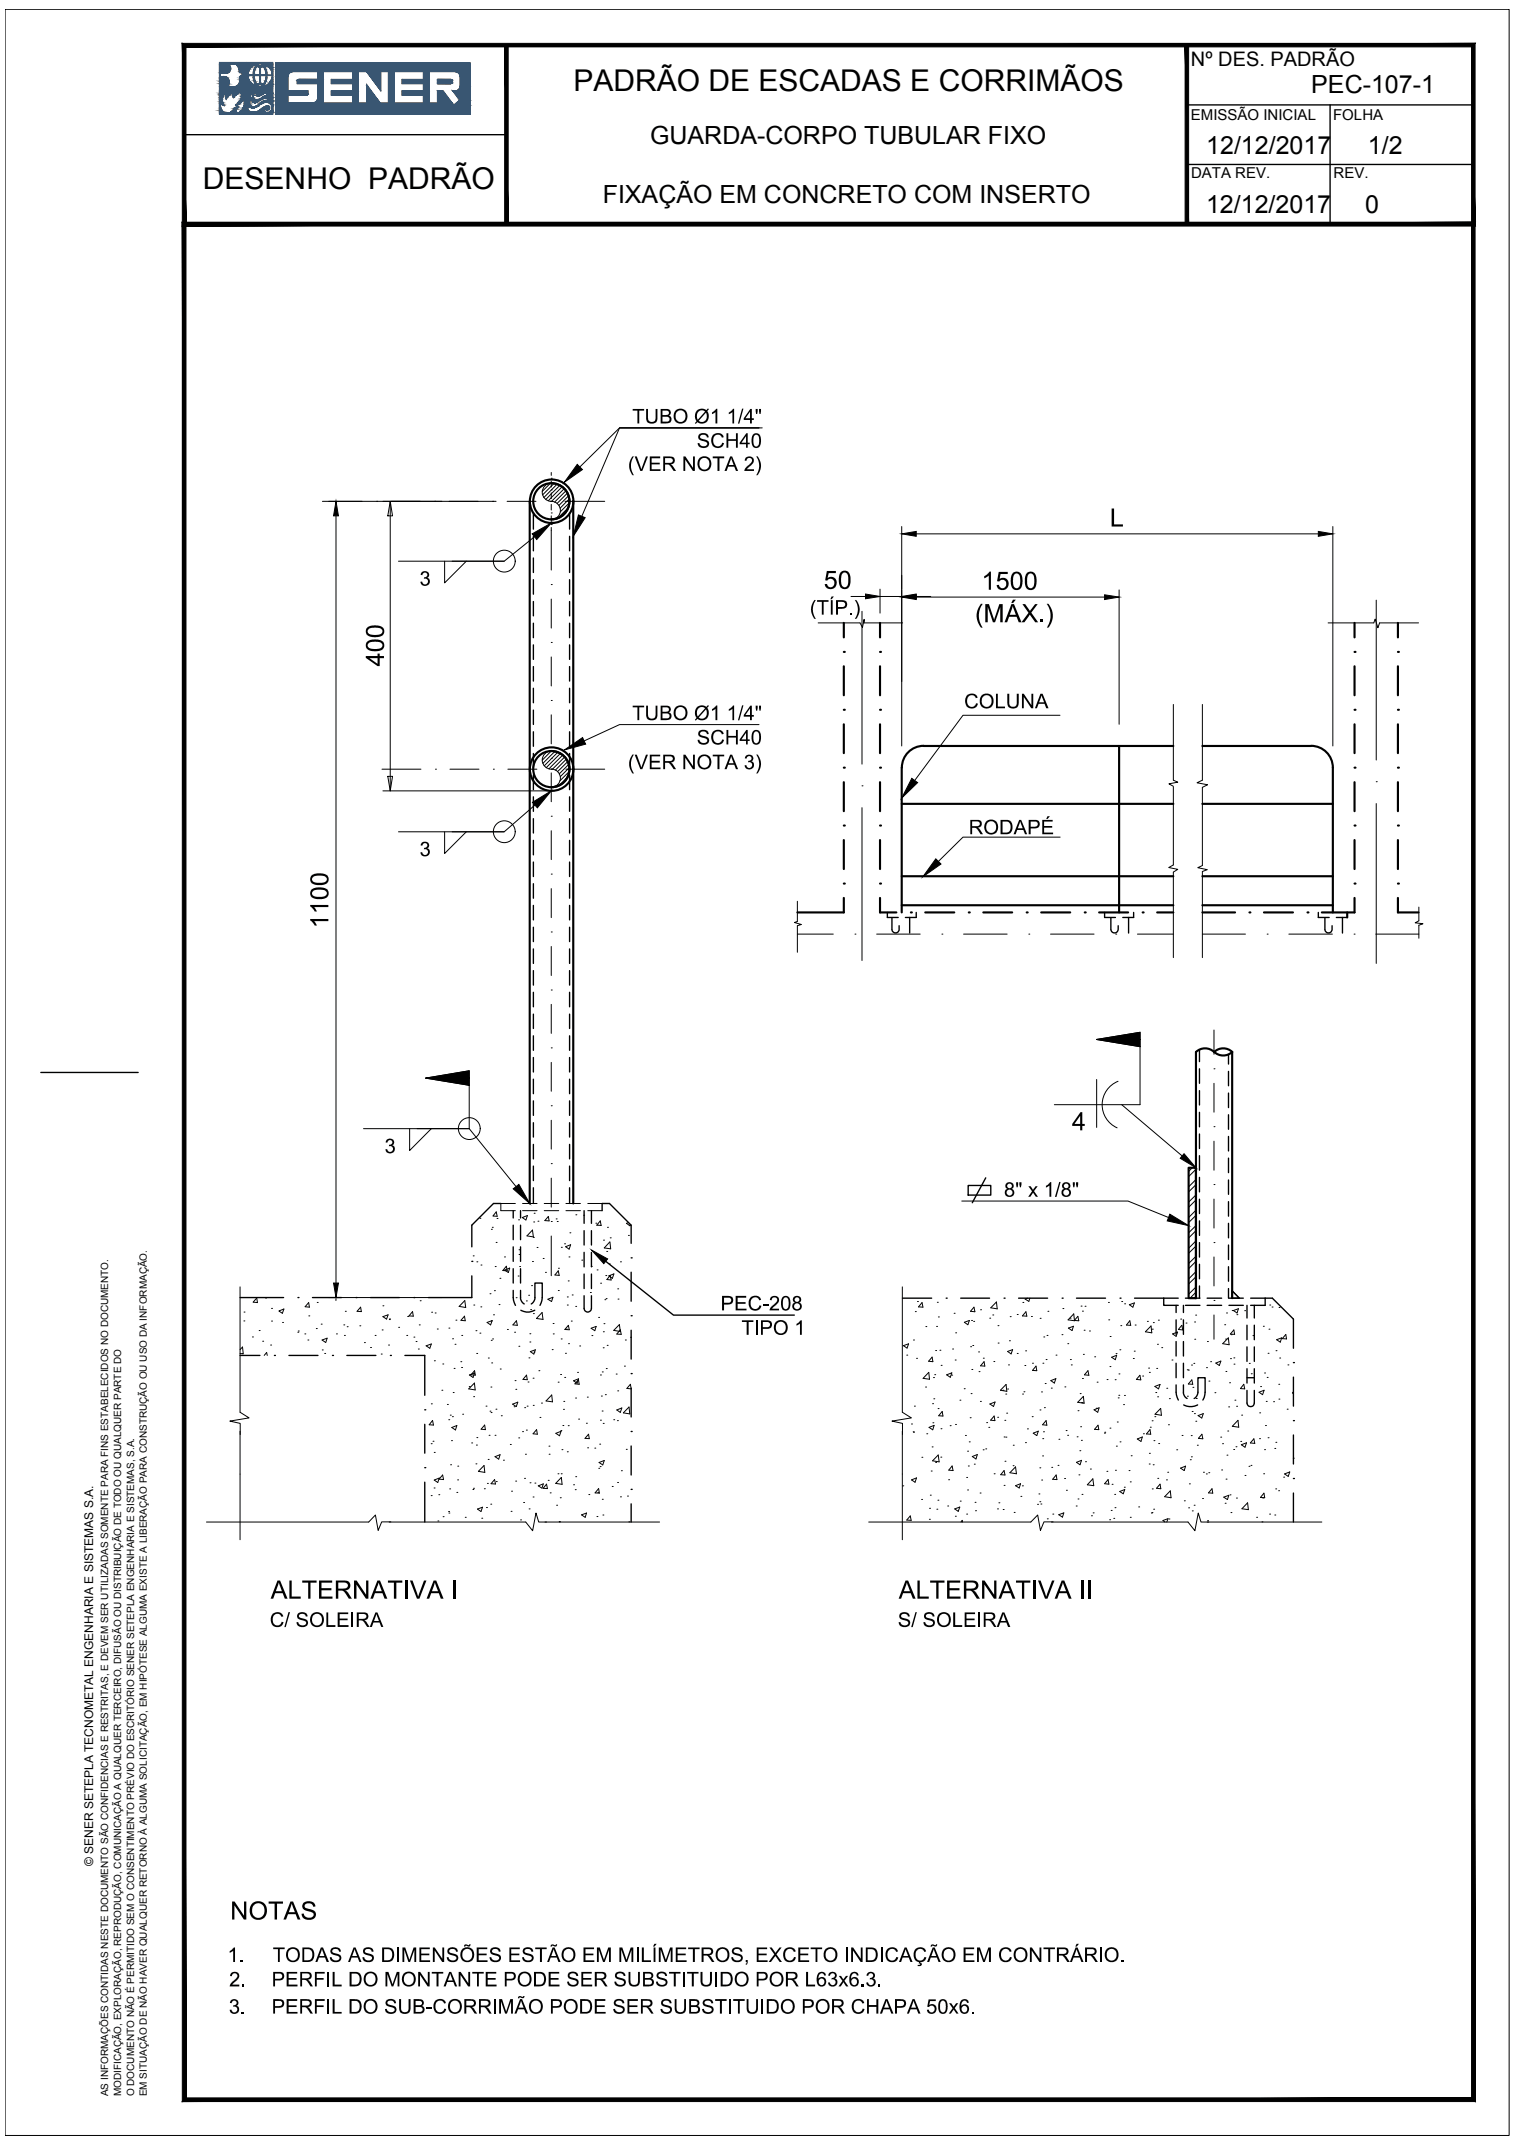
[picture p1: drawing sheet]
<svg xmlns="http://www.w3.org/2000/svg" width="210mm" height="297mm" viewBox="0 0 210 297" stroke-linecap="round" stroke-linejoin="round" font-family="sans-serif">
<defs><g id="words">
<g font-size="4.2">
<text x="79.4" y="12.6">PADRÃO DE ESCADAS E CORRIMÃOS</text>
<text x="28.1" y="26.2">DESENHO PADRÃO</text>
</g>
<g font-size="3.9">
<text x="153.8" y="73">L</text>
<text x="114.1" y="81.6">50</text>
<text x="136" y="81.7">1500</text>
<text x="135.2" y="86.3">(MÁX.)</text>
<text x="53.2" y="92.4" transform="rotate(-90 53.2 92.4)">400</text>
<text x="45.5" y="128.7" transform="rotate(-90 45.5 128.7)">1100</text>
<text x="148.5" y="156.7">4</text>
<text x="37.5" y="221.6">ALTERNATIVA I</text>
<text x="124.5" y="221.6">ALTERNATIVA II</text>
<text x="31.9" y="266.1">NOTAS</text>
</g>
<g font-size="3.5">
<text x="181.7" y="13">PEC-107-1</text>
<text x="90.1" y="20">GUARDA-CORPO TUBULAR FIXO</text>
<text x="167.1" y="21.4">12/12/2017</text>
<text x="189.5" y="21.4">1/2</text>
<text x="83.5" y="28.2">FIXAÇÃO EM CONCRETO COM INSERTO</text>
<text x="167.1" y="29.6">12/12/2017</text>
<text x="189.2" y="29.6">0</text>
</g>
<g font-size="3.1">
<text x="87.6" y="58.7">TUBO Ø1 1/4&quot;</text>
<text x="87" y="65.3">(VER NOTA 2)</text>
<text x="96.5" y="62.1">SCH40</text>
<text x="58.1" y="81.2">3</text>
<text x="112.2" y="85.2">(TÍP.)</text>
<text x="87.6" y="99.8">TUBO Ø1 1/4&quot;</text>
<text x="133.6" y="98.2">COLUNA</text>
<text x="87" y="106.6">(VER NOTA 3)</text>
<text x="96.5" y="103.2">SCH40</text>
<text x="58.1" y="118.7">3</text>
<text x="134.2" y="115.6">RODAPÉ</text>
<text x="53.3" y="159.8">3</text>
<text x="139.1" y="165.9">8&quot; x 1/8&quot;</text>
<text x="99.8" y="181.6">PEC-208</text>
<text x="102.7" y="185">TIPO 1</text>
<text x="37.4" y="225.5">C/ SOLEIRA</text>
<text x="124.4" y="225.5">S/ SOLEIRA</text>
<text x="31.5" y="271.9">1.</text>
<text x="31.7" y="275.3">2.</text>
<text x="37.6" y="275.3">PERFIL DO MONTANTE PODE SER SUBSTITUIDO POR L63x6.3.</text>
<text x="37.8" y="271.9">TODAS AS DIMENSÕES ESTÃO EM MILÍMETROS, EXCETO INDICAÇÃO EM CONTRÁRIO.</text>
<text x="31.7" y="279.1">3.</text>
<text x="37.6" y="279.1">PERFIL DO SUB-CORRIMÃO PODE SER SUBSTITUIDO POR CHAPA 50x6.</text>
</g>
<text font-size="2.8" x="165" y="9.2">Nº DES. PADRÃO</text>
<g font-size="2.1">
<text x="165" y="16.6">EMISSÃO INICIAL</text>
<text x="184.7" y="16.6">FOLHA</text>
<text x="165" y="24.7">DATA REV.</text>
<text x="184.8" y="24.6">REV.</text>
</g>
<text font-size="1.7" x="12.9" y="258.7" transform="rotate(-90 12.9 258.7)">© SENER SETEPLA TECNOMETAL ENGENHARIA E SISTEMAS S.A.</text>
<g font-size="1.4">
<text x="15" y="290.6" transform="rotate(-90 15 290.6)">AS INFORMAÇÕES CONTIDAS NESTE DOCUMENTO SÃO CONFIDENCIAS E RESTRITAS, E DEVEM SER UTILIZADAS SOMENTE PARA FINS ESTABELECIDOS NO DOCUMENTO.</text>
<text x="16.8" y="290.6" transform="rotate(-90 16.8 290.6)">MODIFICAÇÃO, EXPLORAÇÃO, REPRODUÇÃO, COMUNICAÇÃO A QUALQUER TERCEIRO, DIFUSÃO OU DISTRIBUIÇÃO DE TODO OU QUALQUER PARTE DO</text>
<text x="18.6" y="290.6" transform="rotate(-90 18.6 290.6)">O DOCUMENTO NÃO É PERMITIDO SEM O CONSENTIMENTO PRÉVIO DO ESCRITÓRIO SENER SETEPLA ENGENHARIA E SISTEMAS, S.A.</text>
<text x="20.3" y="290.6" transform="rotate(-90 20.3 290.6)">EM SITUAÇÃO DE NÃO HAVER QUALQUER RETORNO À ALGUMA SOLICITAÇÃO, EM HIPÓTESE ALGUMA EXISTE A LIBERAÇÃO PARA CONSTRUÇÃO OU USO DA INFORMAÇÃO.</text>
</g>
</g></defs>
<!-- layer: R-VIST3 -->
<g fill="none" stroke="#000" stroke-width=".3">
<path d="M73.4 69.5v97.3M79.4 69.5v97.3M124.9 111.4h37.7M128 103.4h34.6M128 103.4a3 3 0 0 0-3 3l-.1 20.1M155.1 103.4v23.1M166.6 103.4h15a3 3 0 0 1 3.1 3v20.1M166.6 111.4h18.1M168.2 145.8a1.81 1.81 0 0 0-2.5 0v34.1M168.2 145.8a1.81 1.81 0 0 0 2.5 0M168.2 145.8a1.81 1.81 0 0 1 2.5 0M170.7 145.8v34.1"/>
<path d="M164.7 161.9h1v18h-1z"/>
</g>
<!-- layer: R-SIMB -->
<g fill="none" stroke="#000" stroke-width=".14">
<path d="M85.8 59.3h19.4h-19.4l-5.5 5.4M105.6 59.3h-19.8l-5.2 12.3M74 74.4l-4.1 3.4h-7.3M76.2 67l-1.1 1.1M76.4 67a1.26 1.26 0 0 0-1.3 1.2 1.26 1.26 0 0 0 1.3 1.3 1.26 1.26 0 0 1 1.2 1.2 1.26 1.26 0 0 1-1.2 1.3M76.4 69.5h.1M76.6 72h.1M76.8 67l-1.6 1.6M77.2 67.1l-1.8 1.9M77.6 67.3l-2 1.9M77.9 67.5l-1.9 1.9M78.2 67.7l-1.8 1.8"/>
<path d="M78.4 68l-1.6 1.6M78.6 68.3l-1.4 1.5M78.7 70.4l-1.5 1.5M78.8 68.7l-1.4 1.4M78.9 69.2l-1.3 1.2M78.9 69.7l-1.3 1.3M113.4 86.3h5.8l.3 .7 .2-1.1v.4h5.4M146.9 99.1h-13.5l-6.7 9.1M162.6 97.6v10.5l.6 .3-1.2 .2 .6 .4M166.6 97.6v10.5l-.8 .4 1.5 .3-.7 .3v10.9l-.6 .3 1.3 .2-.7 .3v11.9M184 86.3h6.3l.2-.5 .4 1.2 .2-.7h5.4M74.1 111.6l-4.2 3.7h-7.3"/>
<path d="M76.4 104.1a1.26 1.26 0 0 0-1.3 1.3 1.26 1.26 0 0 0 1.3 1.2M76.4 106.6a1.26 1.26 0 0 1 1.2 1.3 1.26 1.26 0 0 1-1.2 1.2M76.4 104.1l-1.3 1.3M76.8 109.1h-.1M76.9 104.2l-1.7 1.6M77.3 104.3l-1.9 1.9M77.6 104.4l-1.9 2M78 104.7l-1.9 1.9M78.2 104.9l-1.7 1.7M78.5 105.2l-1.6 1.5M78.6 107.7l-1.1 1.2M78.7 105.6l-1.5 1.4"/>
<path d="M78.8 105.9l-1.3 1.4M78.9 106.9l-1.3 1.3M78.9 106.4l-1.3 1.3M105.2 100.4h-19.4l-4.9 2.3M146.9 116h-13.5l-3.4 3.4M162.6 109.1v10.8l-.7 .3 1.3 .3-.6 .4v11.8M110.5 124.9v2.8l-.4 .2 .9 .2-.5 .2v3.7M196.6 125.7v1.9l-.5 .3 1.1 .1-.6 .2v1.8M57.8 156.4h7.2l6.5 8.1M151.9 149.6v6.7M154.9 149.9a3.5 3.5 0 0 0-2.2 3.2 3.5 3.5 0 0 0 2.1 3.2M155.4 153.1l8.4 7.1"/>
<path d="M158 145.1l-6.1-1 6.1-1v10h-11.9M33.3 178.4v17.3l1.2 .8-2.7 .5 1.5 .3v1.5M35.6 179.9l.1 .7-.6-.1zM36.8 179.9h.1M65.6 174.1h.1M66.1 174.9h.1M66.5 168.9h.1M66.6 175.3h.1M67.9 179.3h.1M68.1 170.4h.1M68.2 170.1h.1M68.5 178.9h.1"/>
<path d="M68.6 175.6h.1M68.7 172.2h.1M68.8 168l.1 .6h-.6zM68.9 168.9h.1M69.3 177.2h.1M69.9 174.2h.1M69.9 176l.7-.2-.2 .6zM70.2 175.5l.1 .6h-.6zM71.4 166.8h-2v1h2M71.5 179.9h.1M71.8 176.9h.1M71.8 169.1h.1"/>
<path d="M71.9 173.2h.1M71.9 173.9h.1M72 175.6h.1M72.4 168.8l.7-.3-.2 .6zM72.4 166.8h2M72.4 167.8h2M73.2 179.5h.1M73.6 178.2h.1M73.8 174.9h.1M73.8 170.5l.1 1-.9-.2zM73.9 171.5h.1M73.9 169.4h.1"/>
<path d="M74 168.2h.1M74.4 172.9h.1M74.5 169.3h.1M75.3 174.4h.1M75.4 166.8h2M75.4 167.8h2M75.6 176.4h.1M76 168.6l.1 .6h-.6zM77.1 169h.1M77.2 169.3h.1M77.4 178.9h.1M77.4 176.1l.1 .7-.6-.1z"/>
<path d="M77.4 175.8h.1M77.8 172.9h.1M78.2 172.4h.1M78.4 172.8l.7-.3-.2 .6zM78.4 166.8h2M78.4 167.8h2M78.6 179.8h.1M78.7 177.5h.1M78.8 174.2h.1M79 170.9h.1M79.3 179.5h.1M79.8 168.4h.1"/>
<path d="M80.6 174.7h.1M80.9 168.4h.1M81.4 166.8h2M81.4 167.8h2M81.8 179.2h.1M81.9 175.5h.1M82.6 169.5h.1M82.7 176h.1M83.2 169.2l.1 .7-.6-.1zM83.2 177.9h.1M83.6 171.9h.1M83.9 176.8h.1"/>
<path d="M84.1 173.5h.1M84.2 170.1h.1M84.4 176.8l.7-.2-.3 .6zM84.4 175.2h.1M84.5 172.1l-.8 .9 .9 .1-.1-1M84.5 171.6h.1M84.5 176.8l.2 .6h-.6zM85.6 178.6h.1M86 174.9h.1M87.1 171.2h.1M87.1 169.5l-.3 .1 .5 .3v-.2M125 178.4v17.3l1.3 .8-2.7 .5 1.4 .3v1.5"/>
<path d="M133.3 166.5h23l5.6 2.3M142.4 179.9l-.4 .2 .5 .3 .2-.5M33.3 187.1l.3-.4 .1 1-.4-.1M33.3 198.4v15M33.8 183.1h.1M33.8 181.9h.1M35 185.3h.1M35.9 184.4h.1M36.4 185.9h.1M36.6 187.9l.3-.4 .1 .4M37.5 186.4h.1M37.6 183.1h.1"/>
<path d="M37.6 181.4h.1M38.6 181.7l.7-.3-.2 .6zM39.1 183.3h.1M41.3 184.7h.1M41.3 184.5h.1M42.2 184.9h.1M42.7 185.7h.1M42.8 180.6l.1 .6-.6-.1zM42.8 182.4h.1M43.8 184.2h.1M43.9 180.5h.1M44.5 183.5h.1"/>
<path d="M44.6 187.1h.1M45 187.6h.1M45.1 186.1l-.5-.4 .7-.2-.2 .6M46.5 180.2h.1M46.6 184.9h.1M47.6 183.6h.1M47.7 185.1h.1M47.8 181.8h.1M48.1 183.9h.1M49.9 183.8h.1M50 181.2l.1 .6h-.6zM50.5 186.1h.1"/>
<path d="M51.3 186.8h.1M52 185.1h.1M52.8 187.7h.1M52.9 184.3h.1M53.1 181h.1M53.1 182.5l.7-.3-.2 .6zM53.8 186.4h.1M53.9 182.9h.1M54 182.8h.1M55.2 184h.1M56.4 185.1h.1M56.5 182.5h.1"/>
<path d="M57.2 181.8l.1 .6h-.6zM57.3 185.3h.1M57.6 185.9h.1M58 187h.1M58.1 183.6h.1M58.2 180.3h.1M59 186.5l.8-.2-.3 .6zM59.8 194.6h.1M59.8 181.9h.1M59.9 196.9l.2 .6h-.6zM60 199.8h.1M60.2 188.6h.1"/>
<path d="M60.3 182h.1M60.6 184.2h.1M61.2 192.7h.1M61.3 189.1h.1M62 194.7h.1M62.2 196.8h.1M62.2 184.1h.1M62.4 196.2h.1M62.6 199.7h.1M62.6 197.9l.7-.3-.2 .6zM62.7 196.4h.1M62.7 185.6h.1"/>
<path d="M62.8 193h.1M62.9 189.7h.1M63 186.3h.1M63.2 183h.1M63.8 188.7h.1M64 189.5h.1M64 185.1h.1M64.1 196h.1M64.4 182.4l.1 .7-.6-.1zM64.4 180.3l.1 .9-.9-.1zM65 192.2h.1M65 190.6l.8-.3-.3 .6z"/>
<path d="M65.6 193.6h.1M65.6 180.9h.1M65.7 191.7l.1 1-.9-.2zM65.8 190l.1 .6h-.6zM65.9 184.4h.1M66 187.6h.1M66.1 199.3h.1M66.5 184.8h.1M66.6 181.1h.1M67.1 197.5l.2 .7-.6-.1zM67.3 194.9h.1M67.5 183.3l.7-.3-.2 .6z"/>
<path d="M67.7 188.2h.1M67.8 198.9h.1M67.9 195.6h.1M68 192.3h.1M68 195.8h.1M68.1 185.8h.1M68.1 183.1h.1M68.1 188.9h.1M68.2 185.6h.1M68.4 182.2h.1M68.6 198.9h.1M68.7 195.3h.1"/>
<path d="M69.1 180.8h.1M69.3 189.8h.1M69.5 196.2h.1M70.3 184.3h.1M71 194.6l.7-.2-.2 .6zM71.2 195h.1M71.3 184.7h.1M71.4 191.4h.1M71.5 192.6h.1M71.6 183.1l.1 .6-.6-.1zM71.9 199.3h.1M71.9 186.6h.1"/>
<path d="M72.4 198.4h.1M72.7 195.1h.1M72.9 198.2h.1M72.9 180.3h.1M72.9 190.6l.2 .6h-.6zM73 194.9h.1M73.2 191.6h.1M73.3 188.2h.1M73.4 184.9h.1M73.4 186h.1M73.5 187.3l.7-.2-.2 .6zM73.5 181.5h.1"/>
<path d="M73.9 191h.1M73.9 194.8h.1M73.9 182.1h.1M74 187.4h.1M74.3 198.2l.2 .6-.6-.1zM74.7 190h.1M74.8 196.5h.1M75 194.5h.1M75.1 181.9l.1 1-.9-.1zM75.9 180.1l.7-.3-.2 .6zM76.4 193.4l.1 .9-.8-.1zM76.5 187.1h.1"/>
<path d="M76.6 183.5h.1M76.7 184.9h.1M77 198.7l.7-.3-.2 .6zM77.3 191.6h.1M77.7 190.5h.1M77.7 198.3h.1M77.8 185.6h.1M78 197.6h.1M78.1 195.3h.1M78.1 194.2h.1M78.2 190.9h.1M78.3 187.6h.1"/>
<path d="M78.5 184.2h.1M78.6 180.9h.1M78.7 197.6h.1M78.7 183.7l.2 .6h-.6zM78.8 186.2h.1M79.1 183.1h.1M79.5 191.4l.7-.3-.2 .6zM79.7 193.8h.1M79.8 181.1h.1M80 190.2h.1M80.1 191.2l.1 .7-.5-.1zM80.2 196.7h.1"/>
<path d="M80.3 186.6h.1M81.2 197.3h.1M81.4 193.7h.1M81.5 198.8l.1 .6h-.5zM81.9 184.1l.7-.2-.2 .5zM82 185.1h.1M82.9 182.6h.1M83.2 196.9h.1M83.2 190.6h.1M83.3 193.5h.1M83.4 195.6h.1M83.4 190.2h.1"/>
<path d="M83.6 186.8h.1M83.6 197.3h.1M83.6 184.6h.1M83.7 183.5h.1M83.8 180.1h.1M83.9 193.3h.1M84 180h.1M84 189.7h.1M84.1 186.5h.1M85 196.8h.1M85.4 190.5h.1M85.5 195.4l.7-.2-.3 .6z"/>
<path d="M85.5 196.9h.1M85.6 192.8h.1M85.6 180.1h.1M85.8 183.6l.1 1-.9-.2zM85.9 184.3l.2 .7-.6-.1zM86.5 189.4h.1M86.6 185.7h.1M87.2 195l.1 1-.9-.2zM87.4 185.4h.1M87.4 192.5l-.1-.6-.4 .5 .5 .1M125 198.4v15M125.2 186.5l.7-.2-.2 .6z"/>
<path d="M125.6 187.8h.1M126.3 197.4h.1M126.5 198.5h.1M126.6 198.5h.1M126.6 185.7h.1M126.7 194.9h.1M126.8 181.8h.1M127 188.3h.1M127.1 180.4h.1M127.7 180.6l.2 .6-.6-.1zM128.2 192.3h.1M128.3 183.9h.1"/>
<path d="M128.4 198.7h.1M128.7 190.2l.1 1-.9-.1zM128.7 197.8l.7-.2-.2 .6zM129.1 188.1l.2 .6h-.6zM129.2 194.6h.1M129.3 197.2h.1M129.3 190.9h.1M129.4 193.9h.1M129.5 190.5h.1M129.6 187.2h.1M129.8 183.9h.1M129.9 180.5h.1"/>
<path d="M130 195.2h.1M130 182.5h.1M130.2 187.2h.1M130.4 198h.1M130.4 189.3h.1M130.5 195.6l.1 .7-.5-.1zM131.2 190.6l.7-.3-.2 .6zM131.6 197.6h.1M131.9 190.6h.1M132 187h.1M132.2 182h.1M132.3 188.5h.1"/>
<path d="M132.4 197.4h.1M132.4 184.7h.1M133 194.1h.1M133.6 192.5h.1M133.6 183.3l.7-.3-.2 .6zM133.8 199h.1M134.3 199.9h.1M134.4 196.5h.1M134.5 186.7h.1M134.5 193.2h.1M134.6 183h.1M134.6 189.8h.1"/>
<path d="M134.8 186.5h.1M134.9 183.2h.1M134.9 181.2l.2 .6h-.6zM135.6 187.4h.1M135.6 190.1h.1M135.8 194.2h.1M135.9 181.5h.1M136.2 188.3h.1M136.3 188.7l.1 .7-.5-.1zM136.7 197.2h.1M137 197.8h.1M137.1 182.7h.1"/>
<path d="M137.1 194.6l.8-.3-.2 .6zM137.5 182.3h.1M137.7 188.7h.1M137.7 196.3l.1 .6h-.5zM138.1 180.5l.1 .9-.9-.1zM138.2 196.4h.1M138.3 183.7h.1M138.3 186.2h.1M138.9 192.7h.1M139.1 199.2h.1M139.2 196.9h.1M139.3 193.2h.1"/>
<path d="M139.4 199.2h.1M139.4 191.9l.1 .9-.9-.1zM139.5 195.9h.1M139.6 192.5h.1M139.6 187.3l.7-.2-.2 .6zM139.7 189.2h.1M139.9 185.8h.1M140 182.5h.1M140.9 182.2h.1M140.9 187.6h.1M141.7 193.2h.1M141.7 180.5h.1"/>
<path d="M141.9 192.9h.1M142 189.3h.1M142.1 200h.1M142.1 187.2h.1M142.1 181.8l.2 .6h-.6zM142.4 198.1h.1M142.9 182.5h.1M143 196.4h.1M143.1 189h.1M143.2 198.6l.7-.2-.3 .6zM143.5 189.4l.1 .6-.5-.1zM144.1 195.4h.1"/>
<path d="M144.1 182.7h.1M144.3 192.9h.1M144.5 199.4h.1M144.5 189h.1M144.6 198.5h.1M144.6 185.3h.1M144.7 195.1h.1M144.8 191.8h.1M144.9 188.4h.1M144.9 196.9l.1 .6h-.6zM145.1 185.1h.1M145.2 181.8h.1"/>
<path d="M145.6 191.4l.7-.3-.2 .6zM145.7 192.4h.1M146.3 187.8h.1M146.7 199.5h.1M147.1 185h.1M147.3 181.4h.1M147.5 192.2h.1M147.7 198.3h.1M147.9 198.9h.1M147.9 186.2h.1M148 184.1l.7-.3-.2 .6zM148.3 182.7h.1"/>
<path d="M148.3 188.4h.1M148.4 189.2h.1M148.8 182.1l.1 1-.9-.2zM149.2 199.2h.1M149.3 182.5l.2 .6-.6-.1zM149.4 195.5h.1M149.7 193.2h.1M149.7 197.8h.1M149.8 181h.1M149.8 199.6h.1M149.8 194.4h.1M149.9 194.4h.1"/>
<path d="M150 191.1h.1M150 181.7h.1M150.1 187.7h.1M150.1 193.5l.1 1-.9-.1zM150.2 184.4h.1M150.3 181.1h.1M150.7 190l.2 .6h-.7zM150.9 184.5h.1M151.6 195.4l.7-.3-.2 .6zM151.7 188.1h.1M151.9 195.2h.1M152 191.6h.1"/>
<path d="M152.1 197.5l.1 .7-.6-.1zM153 198.6h.1M153.1 198.5h.1M153.4 191.2h.1M153.6 180.5h.1M153.6 182.9h.1M153.8 189.4h.1M153.8 198h.1M153.8 185.3h.1M154 188.1l.7-.2-.2 .6zM154.5 191.2h.1M154.6 187.6h.1"/>
<path d="M154.8 197.1h.1M154.9 193.8h.1M155 193.4h.1M155 190.4h.1M155.2 187.1h.1M155.2 199.9h.1M155.3 183.7h.1M155.4 180.4h.1M155.7 194.7h.1M155.8 193.4h.1M155.8 180.7h.1M156.5 180.8l.7-.2-.2 .6z"/>
<path d="M156.5 183.1l.2 .6h-.6zM157 188.3h.1M157.1 187.3h.1M157.3 183.7h.1M157.6 199.5l.7-.3-.2 .6zM157.9 190.6l.2 .7-.7-.1zM158.3 190.7h.1M158.4 198.7h.1M159 183.2h.1M159.1 189.6h.1M159.2 190.2h.1M159.3 198.2l.1 .6h-.6z"/>
<path d="M159.4 197.8h.1M159.5 183.8l.1 .9-.9-.1zM159.6 196.9h.1M159.6 184.2h.1M159.8 183.3h.1M159.9 199.7h.1M160 196.4h.1M160 192.2l.7-.3-.2 .6zM160.1 193h.1M160.3 189.7h.1M160.4 186.3h.1M160.4 193.6h.1"/>
<path d="M160.5 183h.1M160.8 195.2l.1 1-.9-.2zM161 186.8h.1M161.7 192.4h.1M161.9 197.5h.1M162 193.9h.1M162.4 188.5h.1M162.5 184.9l.7-.3-.3 .6zM163.6 182.8h.1M163.7 183.7l-.4 .6h.6l-.1-.6M163.8 199h.1M164.3 183.4h.1"/>
<path d="M164.5 189.9h.1M164.5 193.5h.1M164.6 189.9h.1M165 199h.1M165.1 189.2h.1M165.1 191.3l.2 .6-.7-.1zM165.2 195.6h.1M165.3 192.3h.1M165.4 189h.1M165.5 195.9h.1M165.5 183.2h.1M165.5 185.6h.1"/>
<path d="M165.7 182.3h.1M165.7 197h.1M165.7 193.8h.1M166 196.2l.7-.3-.2 .7zM166.5 198.8l.2 .6h-.7zM167.2 189.6h.1M167.3 185.9h.1M167.5 191.4h.1M167.7 188.7h.1M168.3 193h.1M168.5 188.9l.6-.2-.2 .6zM169.1 199.2h.1"/>
<path d="M169.7 183.6h.1M169.8 185.6h.1M169.8 190.1h.1M169.9 182h.1M170.1 198.4h.1M170.2 185.4l.1 1-.9-.2zM170.2 195h.1M170.4 191.7h.1M170.5 188.3h.1M170.6 185h.1M170.7 181.7h.1M170.9 181.7l.7-.3-.2 .6z"/>
<path d="M170.9 188.2h.1M170.9 184.3l.2 .7-.6-.1zM171 189.1h.1M171.1 194.1h.1M171.3 194.9h.1M171.4 182.2h.1M171.5 196.9l.1 .9-.9-.1zM171.9 199.8h.1M172 196.2h.1M172.3 191.9l.2 .6h-.6zM172.5 181.7h.1M173.1 189h.1"/>
<path d="M173.4 190.4h.1M173.6 185.1h.1M173.7 199.4l.1 .7-.6-.1zM174.4 193l.7-.3-.2 .6zM174.5 199.4h.1M174.5 195.8h.1M174.7 192.2h.1M175 183.8h.1M175.2 190.3h.1M175.3 197.6h.1M175.4 194.2h.1M175.6 190.9h.1"/>
<path d="M175.7 187.6h.1M175.7 199.3h.1M175.8 184.2h.1M175.9 180.9h.1M176.2 181.2h.1M176.5 194.3h.1M176.8 199.9h.1M176.8 187.2h.1M176.9 185.7l.7-.3-.2 .6zM177.2 191.9h.1M177.2 193.9h.1M177.2 181.2h.1"/>
<path d="M177.3 188.2h.1M178.1 185l.2 .6-.6-.1zM178.3 195.3h.1M178.4 189.2h.1M179.2 192.9l-.1 .2h.1M53.9 211h18.9l1 1.2 .5-2.5 .3 1.3h1.1M54.2 210.9h-1.3l-.5 1.2-.4-2.1-.9 1h-22.5M59.7 200.1h.1M59.7 207.3h.1M60.1 206.2h.1M60.2 201.3h.1M60.2 205.1l.7-.2-.3 .6z"/>
<path d="M60.7 210.8h.1M60.8 207.2h.1M61.3 204.4l.2 .7-.7-.1zM61.4 210.2h.1M62.2 209.5h.1M62.2 209.7h.1M62.3 206.4h.1M62.4 203h.1M63.3 206.9h.1M63.4 205.1h.1M63.4 203.2h.1M64.5 210.3h.1"/>
<path d="M65.3 200h.1M65.5 206.5h.1M65.6 206.3h.1M65.9 202.9h.1M66 200.3h.1M66.2 209.2l.7-.3-.3 .6zM66.7 210.4h.1M67.1 203.1l.1 1-.9-.2zM67.1 206.4h.1M67.4 209h.1M67.5 205.6h.1M67.6 202.3h.1"/>
<path d="M68 208.5h.1M68.5 205.1l.2 .6h-.7zM68.6 201.9l.7-.3-.2 .6zM68.8 205.4h.1M69.8 202.4h.1M70.7 200.2h.1M70.8 209.5h.1M70.9 206.7h.1M71.4 205.3h.1M72.1 210.7h.1M72.5 208.3h.1M72.7 204.9h.1"/>
<path d="M72.8 201.6h.1M73.3 209.1h.1M73.4 205.5h.1M73.9 207.5h.1M74.1 205.6h.1M74.6 206l.7-.3-.2 .6zM75.5 211h15.9M75.7 205.7l.1 .6h-.5zM76 205.2h.1M76.1 200.4h.1M76.1 201.6h.1M76.2 206.9h.1"/>
<path d="M77.1 208.6h.1M77.3 204.3h.1M77.5 210.9h.1M77.6 207.6h.1M77.8 204.3h.1M77.8 204.8l.1 .9-.9-.1zM77.9 200.9h.1M78.6 201.2h.1M79.5 205.8h.1M79.7 206.5h.1M79.8 204.7h.1M80.6 210l.7-.3-.2 .6z"/>
<path d="M81.4 200.7h.1M81.6 207.2h.1M82.4 200.7h.1M82.7 210.2h.1M82.8 206.9h.1M82.9 206.3l.1 .7-.5-.1zM83 203.5h.1M83 202.7l.7-.3-.2 .7zM83.1 200.2h.1M83.1 203.3h.1M83.4 207.8h.1M83.5 210h.1"/>
<path d="M84.8 206h.1M85.6 205.5h.1M86 207.5h.1M86.1 203.9h.1M86.8 200.9h.1M86.9 207.4h.1M87.1 210.9h.1M125.1 206h.1M126.1 210.1l.1 .6h-.6zM126.8 205.4l-.5-.3 .7-.2-.2 .6M127.7 207.8h.1M127.7 202h.1"/>
<path d="M128.8 210.6h.1M128.8 209.1h.1M128.9 207.2h.1M129 203.9h.1M129.1 200.6h.1M129.6 202.7h.1M129.8 209.2h.1M129.9 207.9h.1M130 201.7l.1 .9-.9-.1zM130.4 202h.1M131.3 208.7h.1M131.4 205.1h.1"/>
<path d="M131.9 203.2l.1 .6h-.5zM132.3 209.1l.7-.2-.2 .6zM132.4 210.2h.1M133 208.1h.1M133.1 211l.2-.3 .1 .3M133.9 209.9h.1M133.9 204.8h.1M134.1 206.5h.1M134.1 201.1h.1M134.2 203.2h.1M134.7 201.9l.7-.3-.2 .6zM135 202.9h.1"/>
<path d="M135.1 208.2h.1M135.2 209.4h.1M135.8 206.9h.1M136.2 201h.1M136.6 200.8h.1M137.7 204.3h.1M138.2 209.1h.1M138.4 208.3h.1M139 209.2h.1M139.1 205.9h.1M139.1 203.8l.1 .6h-.6zM139.2 202.5h.1"/>
<path d="M140.4 203.2h.1M140.4 200.3h.1M140.5 209.6h.1M140.7 203.3l.1 1-.9-.2zM140.7 205.9l.7-.2-.2 .5zM141.4 207.4h.1M141.7 206h.1M143.7 208.5h.1M143.9 207.1h.1M144.1 203.5h.1M144.1 208.2h.1M144.2 208.5h.1"/>
<path d="M144.3 205.1h.1M144.4 201.8h.1M145.1 210.5h.1M145.7 211h18.9l1 1.2 .4-2.5 .4 1.3h1.1M145.7 203.4h.1M145.9 209.9h.1M145.9 210.9h-1.3l-.4 1.2-.4-2.1-1 1h-22.4M146.3 204.4l.1 .7-.6-.1zM146.6 203.1h.1M146.7 210l.7-.3-.2 .6zM147.5 204.9h.1M147.8 206.6h.1"/>
<path d="M149.1 208.7h.1M149.1 202.7l.7-.3-.2 .6zM149.4 207.8h.1M149.5 204.4h.1M149.6 201.1h.1M149.9 207.1h.1M150.4 202.6h.1M151.1 203.6h.1M151.2 210.1h.1M151.4 205l.1 .9-.8-.1zM151.5 209.7h.1M153.4 203.9h.1"/>
<path d="M153.5 205.1l.1 .6h-.6zM153.7 210.7h.1M154 209.4h.1M154.1 205.7h.1M154.3 210.5h.1M154.4 207.1h.1M154.5 209h.1M154.5 203.8h.1M154.7 200.4h.1M155.1 206.7l.7-.2-.2 .6zM155.8 206.1h.1M156.4 203.8h.1"/>
<path d="M156.6 205.4h.1M156.6 210.3h.1M156.7 201.8h.1M157.8 208.9h.1M159.2 202.9h.1M159.2 201.4h.1M159.5 209.7h.1M159.6 209.7h.1M159.6 206.4h.1M159.8 203h.1M159.8 209.2h.1M160.4 204.9h.1"/>
<path d="M160.5 200.1h.1M160.7 205.7l.1 .7-.6-.1zM161.4 211l-.3-.2 .7-.3-.1 .5M161.6 205.1h.1M161.8 204.1h.1M162 210.5h.1M162.1 206.7l.1 .9-.8-.1zM163 201h.1M163.6 203.5l.7-.3-.2 .6zM164.1 208h.1M164.7 209h.1M164.8 205.7h.1"/>
<path d="M164.9 202.3h.1M165.1 201.9h.1M165.2 209.4h.1M165.4 208.6h.1M165.9 200.3h.1M166.6 207.7h.1M166.7 204.1h.1M167.1 204.3h.1M167.3 211h15.8M167.3 210.8h.1M167.5 204.1h.1M167.9 206.4l.1 .6-.6-.1z"/>
<path d="M169.3 203.8h.1M169.4 200.1h.1M169.6 207.5l.7-.2-.2 .6zM169.7 208.4h.1M169.9 205h.1M170 201.7h.1M170.4 207.2h.1M170.5 209.7h.1M170.9 200.9h.1M171.2 200.5h.1M171.3 207.6h.1M172 200.3l.7-.3-.2 .6z"/>
<path d="M172.5 204.5h.1M172.9 208.3l.1 1-.9-.2zM173 203.2h.1M173.3 203.1h.1M174.1 210.3h.1M174.8 210.9h.1M174.9 207.6h.1M175.1 204.3h.1M175.1 207l.1 .6h-.6zM175.2 200.9h.1M175.9 209.9h.1M176.6 210h.1"/>
<path d="M176.6 200.8h.1M176.7 206.4h.1M177.2 206.6h.1M177.8 204.7h.1M178 204.3l.7-.3-.2 .6zM179.2 202.1h.1"/>
</g>
<!-- layer: GEIXO -->
<g fill="none" stroke="#000" stroke-width=".14">
<path d="M44.7 69.5h5.5M52.2 69.5h.1M54.2 69.5h4M60.2 69.5h.1M62.2 69.5h4M68.2 69.5h.1M70.3 69.5h4M76.3 69.5h.1M76.4 66.3h.1M76.4 67.9h.1M76.4 69.5h.1M76.4 71.1h.1"/>
<path d="M76.4 72.7h.1M76.4 65.5v.4M76.4 66.7v.8M76.4 68.3v.8M76.4 69.9v.8M76.4 71.5v.8M76.4 73.1v5.9M78.3 69.5h5.5M76.4 81h.1M76.4 89h.1M76.4 97.1h.1M76.4 83v4.1"/>
<path d="M76.4 91.1v4M76.4 99.1v4M119.4 84.7v21.2M190.7 83.2v22.1M52.9 106.6h5.4M60.3 106.6h.1M62.3 106.6h4.1M68.4 106.6h.1M70.4 106.6h4M76.4 105.1h.1M76.4 113.1h.1M76.4 107.1v4"/>
<path d="M76.4 115.1v4M76.4 106.6h.1M78.4 106.6h5.4M119.4 108.9h.1M119.4 112v21.1M190.7 108.4h.1M190.7 111.4v22.1M76.4 121.2h.1M76.4 129.2h.1M76.4 137.2h.1M76.4 123.2v4M76.4 131.2v4"/>
<path d="M76.4 139.2v4M110.5 129.5h5M118.5 129.5h.1M121.5 129.5h6M130.5 129.5h.1M133.5 129.5h6M142.5 129.5h.1M145.5 129.5h6.1M154.6 129.5h.1M157.6 129.5h5M166.6 129.5h6M175.6 129.5h.1"/>
<path d="M178.6 129.5h6M187.6 129.5h.1M190.6 129.5h6M76.4 145.2h.1M76.4 153.3h.1M76.4 147.3v4M76.4 155.3v4M168.2 156.2h.1M168.2 148.1h.1M168.2 142.8v3.3M168.2 150.2v4M168.2 158.2v4"/>
<path d="M76.4 161.3h.1M76.4 169.3h.1M76.4 163.3v4M76.4 171.3v5.5M168.2 172.2h.1M168.2 164.2h.1M168.2 166.2v4M168.2 174.2v4M168.2 180.3h.1M168.2 182.3v3.3"/>
</g>
<!-- layer: R-TXT5 -->
<g fill="none" stroke="#000" stroke-width=".3">
<path d="M116.9 90.4h.1M116.9 98.4h.1M116.9 86.3v2M116.9 92.4v4M121.9 90.4h.1M121.9 98.4h.1M121.9 86.3v2M121.9 92.4v4M187.7 90.4h.1M187.7 98.4h.1M187.7 86.3v2M187.7 92.4v4"/>
<path d="M193.7 90.4h.1M193.7 98.4h.1M193.7 86.3v2M193.7 92.4v4M116.9 106.4h.1M116.9 114.4h.1M116.9 100.4v4M116.9 108.4v4M116.9 116.4v4.1M121.9 106.4h.1M121.9 114.4h.1M121.9 100.4v4"/>
<path d="M121.9 108.4v4M121.9 116.4v4.1M187.7 106.4h.1M187.7 114.4h.1M187.7 100.4v4M187.7 108.4v4M187.7 116.4v4.1M193.7 106.4h.1M193.7 114.4h.1M193.7 100.4v4M193.7 108.4v4M193.7 116.4v4.1"/>
<path d="M116.9 122.5h.1M116.9 124.5v2h-6.4M121.9 122.5h.1M121.9 124.5v2h2.3M124.9 125.5h37.7M124.9 121.5h37.7M126.2 126.5h.1M128.2 126.5h4M134.2 126.5h.1M136.2 126.5h4M142.2 126.5h.1M144.3 126.5h4"/>
<path d="M150.3 126.5h.1M152.3 126.5h4M158.3 126.5h.1M160.3 126.5h2.3M166.6 126.5h4.5M166.6 125.5h18.1M166.6 121.5h18.1M173.1 126.5h.1M175.1 126.5h4M181.2 126.5h.1M186.7 126.5v.7M187.7 122.5h.1"/>
<path d="M187.7 124.5v2h-4.6M193.7 122.5h.1M193.7 124.5v2h2.8"/>
<circle cx="76.4" cy="69.5" r="2.51"/>
<circle cx="76.4" cy="69.5" r="3"/>
<circle cx="76.4" cy="106.6" r="2.51"/>
<circle cx="76.4" cy="106.6" r="3"/>
</g>
<!-- layer: R-VIST2 -->
<g fill="none" stroke="#000" stroke-width=".19">
<path d="M73.9 71.2v2.1M73.9 74.3v2M73.9 77.3v2.1M78.9 71.2v2.1M78.9 74.3v2M78.9 77.3v2.1M73.9 80.3v2.1M73.9 83.4v2M73.9 86.4v2M73.9 89.4v2M73.9 92.4v2M73.9 95.4v2"/>
<path d="M73.9 98.4v2M78.9 80.3v2.1M78.9 83.4v2M78.9 86.4v2M78.9 89.4v2M78.9 92.4v2M78.9 95.4v2M78.9 98.4v2M73.9 101.4v2M73.9 104.4v2M73.9 107.4v2.1M73.9 110.4v2.1"/>
<path d="M73.9 113.5v2M73.9 116.5v2M73.9 119.5v2M78.9 101.4v2M78.9 104.4v2M78.9 107.4v2.1M78.9 110.4v2.1M78.9 113.5v2M78.9 116.5v2M78.9 119.5v2M73.9 122.5v2M73.9 125.5v2"/>
<path d="M73.9 128.5v2M73.9 131.5v2M73.9 134.5v2M73.9 137.5v2.1M78.9 122.5v2M78.9 125.5v2M78.9 128.5v2M78.9 131.5v2M78.9 134.5v2M78.9 137.5v2.1M122.9 126.5v.7h1.5M123.6 127.2v1.6"/>
<path d="M124.6 128.3v.5a.5 .5 0 0 1-.5 .5 .5 .5 0 0 1-.5-.4M126 127.2v2.1M126.9 126.5v.7h-1.5M153 126.5v.7h1.5M153.9 127.2v1.6M154.9 128.3v.5a.51 .51 0 0 1-.5 .5 .51 .51 0 0 1-.5-.4M156.4 127.2v2.1M157.1 126.5v.7h-1.5M182.7 126.5v.7h1.5M183.6 127.2v1.6M184.6 128.3v.5a.5 .5 0 0 1-.5 .5 .5 .5 0 0 1-.5-.4M185.2 127.2h1.5"/>
<path d="M186 127.2v2.1M73.9 140.6v2M73.9 143.6v2M73.9 146.6v2M73.9 149.6v2M73.9 152.6v2M73.9 155.6v2M73.9 158.6v2M78.9 140.6v2M78.9 143.6v2M78.9 146.6v2M78.9 149.6v2"/>
<path d="M78.9 152.6v2M78.9 155.6v2M78.9 158.6v2M166.2 145.5v1.7M166.2 148.1v2.1M166.2 151.2v2M166.2 154.2v2M166.2 157.2v2M170.2 146.2v1.3M170.2 148.5v2M170.2 151.5v2M170.2 154.5v2"/>
<path d="M170.2 157.5v2M71.1 178.9a3.1 3.1 0 0 0 .3 2M71.1 167.8v1M71.1 169.8v2M71.1 172.8v2M71.1 175.9v1.9M72.1 178.9v1.1l.3 .5 .2 .2M72.1 167.8v1M72.1 169.8v2M72.1 172.8v2M72.1 175.9v1.9M73.9 161.6v2"/>
<path d="M73.9 164.6v2.2M78.9 161.6v2M78.9 164.6v2.2M80.9 179.6v1.8a.51 .51 0 0 0 .5 .5 .51 .51 0 0 0 .5-.5v-1.8M80.9 167.8v1.8M80.9 170.6v2M80.9 173.6v2M80.9 176.6v2M81.9 167.8v1.8M81.9 170.6v2M81.9 173.6v2M81.9 176.6v2"/>
<path d="M83.4 166.8v1M163.2 179.9h-2v1h2M164.2 179.9h2.1M166.2 160.2v2M166.2 163.2v2M166.2 166.2v2M166.2 169.2v2M166.2 172.2v2M166.2 175.2v2M166.2 178.2v1.7M167.2 179.9h2.1M170.2 160.5v2"/>
<path d="M170.2 163.6v1.9M170.2 166.6v2M170.2 169.6v2M170.2 172.6v2M170.2 175.6v2M170.2 178.6v1.3M170.3 179.9h2M173.3 179.9h3M175.3 179.9v1h-2M72.2 181.6v.1a1.92 1.92 0 0 0 1.9-.1M73.6 180.7l.3-.2 .2-.5v-2.2h1v2.1l-.3 1M162.9 192a3.2 3.2 0 0 0 .4 2.1"/>
<path d="M162.9 180.9v1M162.9 182.9v2.1M162.9 185.9v2.1M162.9 189v2M164 192v1.1l.2 .6 .3 .1M164 180.9v1M164 182.9v2.1M164 185.9v2.1M164 189v2M164 194.7l.1 .1a2.08 2.08 0 0 0 1.8-.1M164.2 180.9h2.1M165.4 193.8l.3-.1 .3-.6v-2.1h1v2l-.2 .7-.1 .4"/>
<path d="M167.2 180.9h2.1M170.3 180.9h2M172.8 192.7v1.8a.51 .51 0 0 0 .5 .5 .51 .51 0 0 0 .5-.5v-1.8M172.8 180.9v1.8M172.8 183.7v2M172.8 186.7v2M172.8 189.7v2M172.8 191h1M173.8 180.9v1.8M173.8 183.7v2M173.8 186.7v2M173.8 189.7v2"/>
</g>
<!-- layer: R-SIMB1 -->
<g fill="none" stroke="#000" stroke-width=".19">
<path d="M33.3 179.9h6M41.3 179.9h.1M43.3 179.9h4M49.3 179.9h.1M51.3 179.9h4M57.3 179.9h.1M65.4 174.8h.1M65.4 176.8v3.1h-6M69.4 166.8h-1l-3 3v3M83.4 166.8h1l3 3v2.5M87.4 174.3h.1M87.4 176.3v4.1"/>
<path d="M125 179.9h4.1M131.1 179.9h.1M133.1 179.9h4M134.1 164.3h3.2v1.4h-3.2zM139.1 179.9h.1M141.1 179.9h4M147.2 179.9h.1M149.1 179.9h4.1M155.2 179.9h.1M157.2 179.9h4M176.3 179.9l2.9 2.9v4.1M33.3 187.9h2.7"/>
<path d="M38 187.9h.1M40 187.9h4.1M46.1 187.9h.1M48.1 187.9h4M54.1 187.9h.1M56.1 187.9h2.8v5.5M58.9 195.4h.1M58.9 197.4v4M87.4 182.4h.1M87.4 190.4h.1M87.4 198.4h.1M87.4 184.4v4"/>
<path d="M87.4 192.4v4M179.2 188.9h.1M179.2 196.9h.1M179.2 190.9v4M179.2 198.9v4M58.9 203.4h.1M58.9 205.4v5.6M87.4 206.4h.1M87.4 200.4v4M87.4 208.4v2.6M179.2 204.9h.1M179.2 206.9v4.1"/>
</g>
<!-- layer: R-TXT -->
<g fill="none" stroke="#000" stroke-width=".14">
<path d="M55.2 77.8h14.7M61.6 77.8v3l3-3M55.2 115.3h14.7M61.6 115.3v3l3-3M56.8 156.4v3.1l3-3.1M65 150.4l-6-1 6-1v8h-14.6"/>
<circle cx="69.9" cy="77.8" r="1.51"/>
<circle cx="69.9" cy="115.3" r="1.51"/>
<circle cx="65" cy="156.4" r="1.51"/>
</g>
<!-- layer: R-HTC -->
<g fill="#000" stroke="#000" stroke-width=".14">
<path d="M59 149.4l6-1v1zM59 149.4l6 1v-1z"/>
<path d="M151.9 144.1l6.1-1v1zM151.9 144.1l6.1 1v-1z"/>
</g>
<!-- layer: R-VIST1 -->
<path d="M170.7 178.9l1 1" fill="none" stroke="#000" stroke-width=".14"/>
<path d="M170.7 178.9l1 1h-1z" fill="none" stroke="#000" stroke-width=".19"/>
<!-- layer: LIN03C -->
<path d="M76.4 67a2.51 2.51 0 0 1 2.5 2.5 2.51 2.51 0 0 1-2.5 2.5M76.4 104.1a2.51 2.51 0 0 1 2.5 2.5 2.51 2.51 0 0 1-2.5 2.5" fill="none" stroke="#000" stroke-width=".3"/>
<!-- layer: R-DIM -->
<g fill="none" stroke="#000" stroke-width=".14">
<path d="M45.5 69.5h23.2M46.6 71.5v106.3M54.1 69.5l.3 2h-.7zM54.1 69.5v40.1M124.9 73v30.4M126.9 74h55.8M184.7 73v30.4M121.9 81.7v3.3M121.9 82.7h3M126.9 82.7h2.1M126.9 82.8h26.1M155.1 81.8v18.6"/>
<path d="M53.1 109.6h23.3M53.7 107.6h.7l-.3 2zM45.5 179.9h15.7"/>
</g>
<path d="M46.6 69.5l.3 2h-.7zM124.9 74l2-.3v.6zM182.7 73.7l2 .3-2 .3zM119.9 82.3l2 .4-2 .3zM124.9 82.7l2-.4v.7zM124.9 82.8l2-.4v.7zM153 82.4l2.1 .4-2.1 .3zM46.2 177.8h.7l-.3 2.1z" fill="#000" stroke="#000" stroke-width=".14"/>
<!-- layer: R-SIMB -->
<path d="M73.7 74l2.7-1.5-2 2.3zM80 64.4l.7 .7-2.5 1.7zM80.1 71.4l1 .4-1.7 2.5zM73.8 111.2l2.6-1.6-1.9 2.4zM78.2 103.9l2.5-1.7 .4 .9zM126.3 107.9l.8 .6-2.2 2.1zM129.7 119l.7 .8-2.5 1.7zM164 159.9l1.7 2-2.2-1.4zM71.1 164.8l.8-.6 1.5 2.6zM162.1 168.3l2.6 1.6-3-.7z" fill="#000" stroke="#000" stroke-width=".14"/>
<!-- layer: 0 -->
<path d="M82 173.3l2.2 1.2-.5 .7z" fill="#000" stroke="#000" stroke-width=".14"/>
<path d="M83.9 174.8l9.4 7.5h16.8" fill="none" stroke="#000" stroke-width=".19"/>
<!-- layer: GDIM01 -->
<path d="M136.6 163.3l-1.9 3.4" fill="none" stroke="#000" stroke-width=".19"/>
<!-- layer: R-HTC -->
<g fill="none" stroke="#000" stroke-width=".14">
<path d="M165.2 161.9l-.5 .5M165.7 163.5l-1 1M165.7 165.6l-1 1M165.7 167.7l-1 1.1M165.7 169.9l-1 1M165.7 172l-1 1M165.7 174.1l-1 1M165.7 176.3l-1 1M165.7 178.4l-1 1M165.7 162.1l-1 1M165.7 164.2l-1 1M165.7 166.3l-1 1"/>
<path d="M165.7 168.5l-1 1M165.7 170.6l-1 1M165.7 172.7l-1 1M165.7 174.8l-1 1.1M165.7 177l-1 1M165.7 179.1l-.8 .8"/>
</g>
<!-- layer: C-FLH -->
<path d="M25.5 18.7h44.7M164.4 14.5h39.7M184.3 14.5v16.6M164.4 22.8h39.7M5.7 148.7h13.4" fill="none" stroke="#000" stroke-width=".19"/>
<g fill="#000" stroke="#000" stroke-width=".14">
<path d="M25.3 6l.5 .5 178.6-.5zM25.8 6.5l178.6-.5-.5 .5zM203.9 6.5l.5 24.8v-25.3zM203.9 6.5l.5 24.8-.5-.5zM25.3 31.3h179.1l-.5-.5zM25.3 31.3l.5-.5h178.1zM25.3 6v25.3l.5-.5zM25.3 6l.5 .5v24.3z"/>
<path d="M69.9 6.3v24.8h.5zM69.9 6.3h.5v24.8z"/>
<path d="M164.2 6.3v24.8h.5zM164.2 6.3h.5v24.8z"/>
<path d="M25.8 31.3h178.1l.5-.5zM25.3 30.8h179.1l-178.6 .5zM25.3 30.8l.5 260v-259.5zM25.3 30.8l.5 260-.5 .5zM25.3 291.3l178.6-.5h-178.1zM25.3 291.3l178.6-.5 .5 .5zM203.9 31.3v259.5l.5 .5zM203.9 31.3l.5-.5v260.5z"/>
</g>
<!-- layer: LOGO_SENER -->
<g fill="#395672" stroke="#395672" stroke-width=".14">
<path d="M50.8 11.7l.1 .2h-.1z"/>
<path d="M36.8 13.3h.1z"/>
<path d="M35 13.5h.1z"/>
<path d="M34.4 13.6h.1z"/>
<path d="M36.8 13.9h.3z"/>
<path d="M35.2 14.2h.2z"/>
<path d="M37 14.6h.1z"/>
<path d="M34.9 15h.3z"/>
<path d="M37 15.2h.1z"/>
<path d="M32.3 13.4l.1 .1z"/>
<path d="M32.3 13.4h.1v.1z"/>
<path d="M31.3 13.5l.1 .3z"/>
<path d="M31.3 13.5h.2l-.1 .3z"/>
<path d="M32.8 14.5h.3z"/>
<path d="M30.9 14.6h.1z"/>
<path d="M32.9 14.8h.1z"/>
<path d="M31.9 15.6h.9z"/>
<path d="M30.7 10.2h.8z"/>
<path d="M33.6 10.2h.1z"/>
<path d="M33.6 10.3h.1z"/>
<path d="M33.6 10.4h.1z"/>
<path d="M33.5 10.5h.1z"/>
<path d="M30.9 10.6h.3z"/>
<path d="M30.7 10.7h.7z"/>
<path d="M38.2 8.7l26.9 1.2v-1.2zM38.2 8.7l26.9 1.2h-26.9z"/>
<path d="M38.2 9.9h2.4zM38.2 9.9h2.3z"/>
<path d="M63 9.9h2.1zM63 9.9h2.1z"/>
<path d="M38.2 9.9h2.3zM38.2 9.9l2.2 .1z"/>
<path d="M63.2 9.9l1.9 .1zM63.2 9.9l1.9 .1z"/>
<path d="M38.2 10h2.2zM38.2 10h2z"/>
<path d="M63.3 10l1.8 .1zM63.3 10l1.8 .1z"/>
<path d="M38.2 10h2zM38.2 10l1.9 .1z"/>
<path d="M63.4 10.1h1.7zM63.4 10.1h1.7h-1.6z"/>
<path d="M38.2 10.1l1.9 .1v-.1zM38.2 10.1l1.9 .1h-1.9z"/>
<path d="M63.5 10.1l1.6 .1v-.1zM63.5 10.1l1.6 .1h-1.5z"/>
<path d="M38.2 10.2l1.8 .1 .1-.1zM38.2 10.2l1.8 .1h-1.8z"/>
<path d="M63.6 10.2l1.5 .2v-.2zM63.6 10.2l1.5 .2h-1.4z"/>
<path d="M38.2 10.3l1.7 .1 .1-.1zM38.2 10.3l1.7 .1h-1.7z"/>
<path d="M63.7 10.4l1.4 .1v-.1zM63.7 10.4l1.4 .1h-1.4z"/>
<path d="M38.2 10.4l1.7 .1v-.1zM38.2 10.4l1.7 .1h-1.7z"/>
<path d="M63.7 10.5l1.4 .1v-.1zM63.7 10.5l1.4 .1h-1.4z"/>
<path d="M38.2 10.5l1.7 .1v-.1zM38.2 10.5l1.7 .1h-1.7z"/>
<path d="M58.7 9.9l.8 1.1v-1.1zM58.7 9.9l.8 1.1h-.8z"/>
<path d="M48.9 9.9l.7 1.1v-1.1zM48.9 9.9l.7 1.1h-.7z"/>
<path d="M44 9.9l.8 1.1v-1.1zM44 9.9l.8 1.1h-.8z"/>
<path d="M41.4 11h3.4zM41.4 11h3.4z"/>
<path d="M60.6 11h1.9zM60.6 11h1.9z"/>
<path d="M41.4 11h3.4zM41.3 11h3.5z"/>
<path d="M60.6 11h1.9zM60.6 11h1.9z"/>
<path d="M41.3 11h3.5zM41.3 11h3.5z"/>
<path d="M60.6 11h2zM60.6 11h2z"/>
<path d="M41.3 11l3.5 .1zM41.3 11l3.5 .1z"/>
<path d="M60.6 11l2 .1zM60.6 11l2 .1z"/>
<path d="M41.3 11.1h3.5zM41.2 11.1h3.6z"/>
<path d="M60.6 11.1h2zM60.6 11.1h2z"/>
<path d="M41.2 11.1h3.6zM41.2 11.1h3.6z"/>
<path d="M60.6 11.1l2.1 .1zM60.6 11.1l2.1 .1z"/>
<path d="M41.2 11.1l3.6 .1zM41.2 11.1l3.6 .1z"/>
<path d="M60.6 11.2h2.1zM60.6 11.2h2.1z"/>
<path d="M41.2 11.2h3.6zM41.2 11.2h3.6z"/>
<path d="M60.6 11.2h2.1zM60.6 11.2h2.1z"/>
<path d="M41.2 11.2h3.6zM41.2 11.2h3.6z"/>
<path d="M60.6 11.2l2.1 .2v-.2zM60.6 11.2l2.1 .2h-2.1z"/>
<path d="M60.6 11.4h2.1zM60.6 11.4h2.1z"/>
<path d="M60.6 11.4h2.1zM60.6 11.4l2.1 .1z"/>
<path d="M60.6 11.5h2.1zM60.6 11.5h2z"/>
<path d="M60.6 11.5h2zM60.6 11.5h2z"/>
<path d="M60.6 11.5h2zM60.6 11.5l2 .1z"/>
<path d="M60.6 11.6h2zM60.6 11.6h1.9z"/>
<path d="M60.6 11.6h1.9zM60.6 11.6h1.9z"/>
<path d="M60.6 11.6h1.8zM60.6 11.6h1.9z"/>
<path d="M55.7 11l3.8 .6v-.6zM55.7 11l3.8 .6h-3.8z"/>
<path d="M45.9 11l3.7 .6v-.6zM45.9 11l3.7 .6h-3.7z"/>
<path d="M41.2 11.2l3.6 .4v-.4zM41.2 11.2l3.6 .4h-3.6z"/>
<path d="M63.7 10.6l1.4 1.3v-1.3zM63.7 10.6l1.4 1.3h-1.4z"/>
<path d="M63.7 11.9l1.4 .1v-.1zM63.7 11.9l1.4 .1h-1.4z"/>
<path d="M63.7 12l1.4 .2v-.2zM63.7 12l1.4 .2h-1.4z"/>
<path d="M63.7 12.2l1.4 .1v-.1zM63.7 12.2l1.4 .1h-1.5z"/>
<path d="M63.6 12.3l1.5 .1v-.1zM63.6 12.3l1.5 .1h-1.6z"/>
<path d="M63.5 12.4l1.6 .1v-.1zM63.4 12.5l.1-.1 1.6 .1z"/>
<path d="M63.4 12.5l1.7 .1zM63.3 12.6h1.8z"/>
<path d="M63.3 12.6h1.8zM63.2 12.6h1.9z"/>
<path d="M50.8 9.9l2 2.7zM50.8 9.9h2v2.7z"/>
<path d="M63.2 12.6h1.9zM63 12.6h2.1z"/>
<path d="M58.7 11.6l.8 1v-1zM58.7 11.6l.8 1h-.8z"/>
<path d="M48.9 11.6l.7 1v-1zM48.9 11.6l.7 1h-.7z"/>
<path d="M38.2 10.6l1.7 2v-2zM38.2 10.6l1.7 2h-1.7z"/>
<path d="M38.2 12.6l4.5 .4v-.4zM38.2 12.6l4.5 .4h-4.5z"/>
<path d="M38.2 13h4.5zM38.2 13h4.5z"/>
<path d="M38.2 13h4.5zM38.2 13h4.5z"/>
<path d="M38.2 13h4.5zM38.2 13l4.4 .1z"/>
<path d="M38.2 13.1h4.4zM38.2 13.1h4.4z"/>
<path d="M38.2 13.1h4.4zM38.2 13.1h4.4z"/>
<path d="M38.2 13.1h4.4zM38.2 13.1l4.4 .1z"/>
<path d="M38.2 13.2h4.4zM38.2 13.2h4.3z"/>
<path d="M38.2 13.2h4.3zM38.2 13.2h4.3z"/>
<path d="M55.7 12.6l3.8 .6v-.6zM55.7 12.6l3.8 .6h-3.8z"/>
<path d="M45.9 12.6l3.7 .6v-.6zM45.9 12.6l3.7 .6h-3.7z"/>
<path d="M38.2 13.2h4.2zM38.2 13.2h4.3z"/>
<path d="M44 11.6l.8 2v-2zM44 11.6l.8 2h-.8z"/>
<path d="M44 13.6l.8 .1v-.1zM44 13.6l.8 .1h-.8z"/>
<path d="M44 13.7l.8 .1v-.1zM44 13.7l.8 .1h-.9z"/>
<path d="M62.7 12.6l2.4 1.3v-1.3zM62.7 12.6l2.4 1.3h-1.4z"/>
<path d="M43.9 13.8l.9 .2v-.2zM43.9 13.8l.9 .2h-.9z"/>
<path d="M43.9 14l.9 .1v-.1zM43.8 14.1l.1-.1 .9 .1z"/>
<path d="M43.8 14.1h1zM43.7 14.1h.1h1z"/>
<path d="M43.7 14.1l1.1 .1zM43.6 14.2h1.2z"/>
<path d="M43.6 14.2h1.2zM43.5 14.2h1.3z"/>
<path d="M60.6 12.6l2 1.7-1.2-1.7zM60.6 12.6l2 1.7h-2z"/>
<path d="M58.7 13.2l.8 1.1v-1.1zM58.7 13.2l.8 1.1h-.8z"/>
<path d="M53.8 9.9l.8 4.4v-4.4zM53.8 9.9l.8 4.4h-.8z"/>
<path d="M50.8 11.9l1.9 2.4-1.8-2.4zM50.8 11.9l1.9 2.4h-1.9z"/>
<path d="M48.9 13.2l.7 1.1v-1.1zM48.9 13.2l.7 1.1h-.7z"/>
<path d="M43.5 14.2l1.3 .1zM43.3 14.3h1.5z"/>
<path d="M38.2 13.2l1.7 1.1v-1.1zM38.2 13.2l1.7 1.1h-1.7z"/>
<path d="M63.7 13.9l1.4 .7v-.7zM62.9 14.6l.8-.7 1.4 .7z"/>
<path d="M38.2 14.3l24.7 .3-.3-.3zM38.2 14.3l24.7 .3h-24.7z"/>
<path d="M38.2 14.6l26.9 1.3v-1.3zM38.2 14.6l26.9 1.3h-26.9z"/>
<path d="M34.1 8.7l3.7 .1v-.1zM34.1 8.7l3.7 .1h-3.7z"/>
<path d="M36.2 8.8l1.6 .1zM36.2 8.8l1.6 .1z"/>
<path d="M34.1 8.8h1.8zM34.1 8.8l1.6 .1z"/>
<path d="M36.4 8.9h1.4zM36.4 8.9h1.4z"/>
<path d="M34.1 8.9h1.6zM34.1 8.9h1.6z"/>
<path d="M36.5 8.9l1.3 .1zM36.5 8.9l1.3 .1z"/>
<path d="M36.4 8.9h.1zM36.4 8.9l.1 .1z"/>
<path d="M35.5 8.9l.2 .1zM35.5 8.9l.2 .1z"/>
<path d="M36.4 9h.1zM36.4 9h.1z"/>
<path d="M35.5 9h.2zM35.5 9h.2z"/>
<path d="M36.6 9h1.2zM36.6 9h1.2z"/>
<path d="M34.1 8.9l1.2 .1 .2-.1zM34.1 8.9l1.2 .1h-1.2z"/>
<path d="M36.4 9h.1zM36.4 9h.1z"/>
<path d="M35.5 9h.2zM35.5 9h.2z"/>
<path d="M36.4 9h.1zM36.4 9h.1z"/>
<path d="M35.6 9h.1zM35.6 9h.1z"/>
<path d="M36.4 9l.1 .1zM36.3 9.1h.2z"/>
<path d="M35.6 9l.1 .1zM35.5 9.1h.2z"/>
<path d="M36.3 9.1h.3zM36.3 9.1h.3h-.3z"/>
<path d="M36.4 9.1h.2zM36.4 9.1h.2z"/>
<path d="M36.3 9.1h.1zM36.3 9.1h.1z"/>
<path d="M35.5 9.1h.3zM35.5 9.1h.3h-.3z"/>
<path d="M36.3 9.1h.1zM36.3 9.1h.1z"/>
<path d="M35.6 9.1h.2zM35.6 9.1h.2z"/>
<path d="M35.5 9.1h.1zM35.5 9.1h.1z"/>
<path d="M36.8 9l1 .2v-.2zM36.8 9l1 .2h-.8z"/>
<path d="M34.1 9l.9 .2 .3-.2zM34.1 9l.9 .2h-.9z"/>
<path d="M36.3 9.1h.1zM36.2 9.2h.2z"/>
<path d="M35.6 9.1l.3 .1zM35.6 9.1l.3 .1z"/>
<path d="M36.4 9.1l.2 .1zM36.4 9.1l.2 .1z"/>
<path d="M35.5 9.1h.1zM35.4 9.2h.2z"/>
<path d="M36.2 9.2h.2zM36.2 9.2h.2z"/>
<path d="M35.7 9.2h.2zM35.7 9.2h.2z"/>
<path d="M36.2 9.2h.2zM36.1 9.2h.3z"/>
<path d="M35.7 9.2h.2zM35.7 9.2h.2z"/>
<path d="M36.1 9.2h.3zM36.1 9.2h.3z"/>
<path d="M35.7 9.2h.3zM35.7 9.2h.3z"/>
<path d="M35.4 9.2h.2zM35.4 9.2h.1z"/>
<path d="M36.5 9.2h.2zM36.5 9.2h.2z"/>
<path d="M35.7 9.2h.7zM35.7 9.2h.6zM35.8 9.2h.5zM35.8 9.2h.5z"/>
<path d="M35.8 9.2h.5zM35.8 9.2l.4 .1zM35.8 9.3h.4zM35.8 9.3h.4z"/>
<path d="M35.8 9.3h.4zM35.8 9.3h.4zM35.9 9.3h.3zM35.9 9.3h.3z"/>
<path d="M35.9 9.3h.3zM35.9 9.3h.2z"/>
<path d="M37 9.2l.8 .2v-.2zM37 9.2l.8 .2h-.5z"/>
<path d="M34.1 9.2l.7 .2 .2-.2zM34.1 9.2l.7 .2h-.7z"/>
<path d="M35.4 9.2l.1 .2v-.2zM35.4 9.2l.1 .2h-.2z"/>
<path d="M36.5 9.2l.2 .2v-.2zM36.5 9.2l.2 .2z"/>
<path d="M36.6 9.4h.2zM36.6 9.4h.2z"/>
<path d="M35.3 9.4h.2zM35.3 9.4h.2z"/>
<path d="M37.3 9.4l.5 .2v-.2zM37.3 9.4l.5 .2h-.3z"/>
<path d="M34.1 9.4l.5 .2 .2-.2zM34.1 9.4l.5 .2h-.5z"/>
<path d="M36.6 9.4l.2 .2v-.2zM36.6 9.4l.2 .2h-.1z"/>
<path d="M35.3 9.4l.1 .2 .1-.2zM35.3 9.4l.1 .2h-.2z"/>
<path d="M35.2 9.6h.2zM35.2 9.6l.1 .1z"/>
<path d="M36.7 9.6l.2 .1zM36.7 9.6l.2 .1z"/>
<path d="M37.5 9.6l.3 .2v-.2zM37.5 9.6l.3 .2h-.2z"/>
<path d="M34.1 9.6l.4 .2 .1-.2zM34.1 9.6l.4 .2h-.4z"/>
<path d="M36.8 9.7l.1 .1v-.1zM36.8 9.7l.1 .1h-.1z"/>
<path d="M35.2 9.7l.1 .1v-.1zM35.2 9.7l.1 .1h-.2z"/>
<path d="M35.1 9.8l.1 .2 .1-.2zM35.1 9.8l.1 .2h-.1z"/>
<path d="M36.8 9.8l.1 .2v-.2zM36.8 9.8l.1 .2h-.1z"/>
<path d="M37.6 9.8l.2 .3v-.3zM37.6 9.8l.2 .3h-.1z"/>
<path d="M34.1 9.8l.3 .3 .1-.3zM34.1 9.8l.3 .3h-.3z"/>
<path d="M36.8 10l.2 .1zM36.8 10l.2 .1z"/>
<path d="M35.1 10l.1 .1v-.1zM35.1 10l.1 .1h-.1z"/>
<path d="M37.7 10.1l.1 .3v-.3zM37.7 10.1l.1 .3h-.1z"/>
<path d="M36.9 10.1l.1 .3v-.3zM36.9 10.1l.1 .3h-.1z"/>
<path d="M36 9.3l.1 1.1v-1.1zM36 9.3l.1 1.1h-.1z"/>
<path d="M35.1 10.1l.1 .3v-.3zM35.1 10.1l.1 .3h-.1z"/>
<path d="M34.1 10.1l.3 .3v-.3zM34.1 10.1l.3 .3h-.3z"/>
<path d="M34.1 10.4l3.7 .1v-.1zM34.1 10.4l3.7 .1h-3.7z"/>
<path d="M36.9 10.5l.1 .3v-.3zM36.9 10.5l.1 .3h-.1z"/>
<path d="M35.1 10.5l.1 .3v-.3zM35.1 10.5l.1 .3h-.1z"/>
<path d="M37.7 10.5l.1 .3v-.3zM37.7 10.5l.1 .3h-.1z"/>
<path d="M34.1 10.5l.3 .3v-.3zM34.1 10.5l.3 .3h-.3z"/>
<path d="M35.1 10.8l.1 .1v-.1zM35.1 10.8l.1 .1z"/>
<path d="M36.9 10.8v.1l.1-.1zM36.9 10.8v.1h-.1z"/>
<path d="M36.8 10.9l.1 .1v-.1zM36.8 10.9l.1 .1h-.1z"/>
<path d="M35.1 10.9l.2 .1-.1-.1zM35.1 10.9l.2 .1h-.2z"/>
<path d="M37.7 10.8l.1 .2v-.2zM37.7 10.8l.1 .2h-.2z"/>
<path d="M34.1 10.8l.4 .2-.1-.2zM34.1 10.8l.4 .2h-.4z"/>
<path d="M35.1 11l.2 .2v-.2zM35.1 11l.2 .2h-.1z"/>
<path d="M36.8 11l.1 .2v-.2zM36.8 11l.1 .2h-.1z"/>
<path d="M36.8 11.2h.1zM36.8 11.2v.1z"/>
<path d="M35.2 11.2l.2 .1zM35.2 11.2l.2 .1z"/>
<path d="M37.6 11l.2 .3v-.3zM37.6 11l.2 .3h-.3z"/>
<path d="M34.1 11l.5 .3-.1-.3zM34.1 11l.5 .3h-.5z"/>
<path d="M36.7 11.3l.1 .2v-.2zM36.7 11.3l.1 .2h-.2z"/>
<path d="M35.2 11.3l.3 .2-.1-.2zM35.2 11.3l.3 .2h-.2z"/>
<path d="M35.3 11.5h.2zM35.3 11.5h.2z"/>
<path d="M36.6 11.5h.2zM36.6 11.5h.1z"/>
<path d="M37.5 11.3l.3 .2v-.2zM37.5 11.3l.3 .2h-.5z"/>
<path d="M34.1 11.3l.7 .2-.2-.2zM34.1 11.3l.7 .2h-.7z"/>
<path d="M36 10.5l.1 1v-1zM36 10.5l.1 1h-.1z"/>
<path d="M36 11.5h.2zM35.9 11.5h.3z"/>
<path d="M35.9 11.5l.3 .1zM35.8 11.6h.4z"/>
<path d="M35.8 11.6h.5zM35.8 11.6h.5zM35.8 11.6h.5zM35.8 11.6h.5z"/>
<path d="M35.8 11.6h.6zM35.7 11.6h.7z"/>
<path d="M36.1 11.6l.3 .1zM36.1 11.6l.3 .1z"/>
<path d="M35.7 11.6h.3zM35.7 11.7h.2z"/>
<path d="M36.1 11.7h.3zM36.1 11.7h.3z"/>
<path d="M35.7 11.7h.2zM35.7 11.7h.2z"/>
<path d="M36.6 11.5v.2l.1-.2zM36.6 11.5v.2h-.1z"/>
<path d="M35.3 11.5l.3 .2-.1-.2zM35.3 11.5l.3 .2h-.2z"/>
<path d="M36.2 11.7h.2zM36.2 11.7h.2z"/>
<path d="M35.7 11.7h.2zM35.7 11.7h.2z"/>
<path d="M37.3 11.5l.5 .2v-.2zM37 11.7l.3-.2 .5 .2z"/>
<path d="M34.1 11.5l.9 .2-.2-.2zM34.1 11.5l.9 .2h-.9z"/>
<path d="M36.5 11.7h.1zM36.4 11.7h.2z"/>
<path d="M36.2 11.7h.2zM36.2 11.7h.2z"/>
<path d="M35.7 11.7h.2zM35.6 11.7h.2z"/>
<path d="M36.4 11.7h.2zM36.4 11.7h.2z"/>
<path d="M36.3 11.7h.1zM36.3 11.7h.1z"/>
<path d="M35.6 11.7h.2zM35.6 11.7h.2z"/>
<path d="M35.4 11.7h.2zM35.4 11.7h.2z"/>
<path d="M35.6 11.7h.2zM35.6 11.7h.2z"/>
<path d="M35.5 11.7h.1zM35.5 11.7h.1z"/>
<path d="M36.3 11.7h.3zM36.3 11.7l.2 .1z"/>
<path d="M35.5 11.7h.3zM35.5 11.7l.2 .1z"/>
<path d="M36.3 11.8h.2zM36.3 11.8h.2z"/>
<path d="M35.5 11.8h.2zM35.5 11.8h.2z"/>
<path d="M36.4 11.8h.1zM36.4 11.8h.1z"/>
<path d="M35.6 11.8h.1zM35.6 11.8h.1z"/>
<path d="M37 11.7l.8 .2v-.2zM36.8 11.9l.2-.2 .8 .2z"/>
<path d="M34.1 11.7l1.2 .2-.3-.2zM34.1 11.7l1.2 .2h-1.2z"/>
<path d="M36.4 11.8l.1 .1zM36.4 11.8l.1 .1z"/>
<path d="M35.6 11.8h.1zM35.6 11.8l.1 .1z"/>
<path d="M36.4 11.9h.1zM36.4 11.9h.1z"/>
<path d="M35.5 11.9h.2zM35.5 11.9h.2z"/>
<path d="M34.1 11.9h1.3zM34.1 11.9h1.3z"/>
<path d="M36.8 11.9l1 .1v-.1zM36.5 12l.3-.1 1 .1z"/>
<path d="M36.4 11.9l.1 .1zM36.4 11.9l.1 .1z"/>
<path d="M35.5 11.9h.2zM35.5 11.9l.2 .1z"/>
<path d="M34.1 11.9l1.4 .1zM34.1 11.9l1.4 .1z"/>
<path d="M36.4 12h1.4zM36.4 12h1.4z"/>
<path d="M34.1 12h1.6zM34.1 12h1.6z"/>
<path d="M36.4 12h1.4zM36.2 12h1.6z"/>
<path d="M34.1 12h1.8zM34.1 12h1.8z"/>
<path d="M34.1 12l3.7 .2v-.2zM34.1 12l3.7 .2h-3.7z"/>
<path d="M34.1 12.3l3.7 .5v-.5zM34.1 12.3l3.7 .5h-3.7z"/>
<path d="M35.5 12.8l2.3 .1zM35.5 12.8l2.3 .1z"/>
<path d="M34.1 12.8h1.4zM34.1 12.8l1.4 .1zM34.1 12.9h1.4zM34.1 12.9h1.4z"/>
<path d="M35.6 12.9h2.2zM35.6 12.9h2.2z"/>
<path d="M34.1 12.9h1.4zM34.1 12.9h1.3z"/>
<path d="M35.7 12.9h2.1zM35.7 12.9h2.1z"/>
<path d="M35.7 12.9h2.1zM35.6 12.9h2.2z"/>
<path d="M34.1 12.9h1.3zM34.1 12.9h1.2z"/>
<path d="M35.6 12.9h2.2zM35.6 12.9h2.2z"/>
<path d="M35.6 12.9l2.2 .1zM35.6 12.9l2.2 .1z"/>
<path d="M36.7 13h1.1zM36.7 13h1.1z"/>
<path d="M35.6 13h1zM35.6 13h1.1z"/>
<path d="M36.8 13h1zM36.8 13h1z"/>
<path d="M35.6 13h1zM35.6 13h.9z"/>
<path d="M34.1 12.9h1.2zM34.1 12.9l1.1 .1z"/>
<path d="M35.6 13h.9zM35.6 13h.9z"/>
<path d="M36.9 13h.9zM36.9 13h.9z"/>
<path d="M35.5 13h1zM35.5 13h.9z"/>
<path d="M34.1 13h1.1zM34.1 13h1.1z"/>
<path d="M34.6 13h.6zM34.6 13h.6z"/>
<path d="M34.1 13h.5zM34.1 13h.5z"/>
<path d="M34.7 13h.5zM34.7 13h.5z"/>
<path d="M34.1 13h.5zM34.1 13h.5z"/>
<path d="M34.7 13h.5zM34.7 13h.5z"/>
<path d="M34.1 13h.5zM34.1 13h.4z"/>
<path d="M35.5 13h.9zM35.5 13l.9 .1zM35.5 13.1h.9zM35.5 13.1h.9z"/>
<path d="M34.8 13h.4zM34.8 13l.3 .1z"/>
<path d="M34.1 13h.4zM34.1 13l.4 .1z"/>
<path d="M37 13l.8 .1zM37 13l.8 .1z"/>
<path d="M34.8 13.1h.3zM34.8 13.1h.3z"/>
<path d="M35.5 13.1h.9zM35.5 13.1h.8z"/>
<path d="M34.1 13.1h.4zM34.1 13.1h.3z"/>
<path d="M34.9 13.1h.2zM34.9 13.1h.2z"/>
<path d="M35.5 13.1h.8zM35.5 13.1h.8z"/>
<path d="M34.1 13.1h.3zM34.1 13.1h.3z"/>
<path d="M35 13.1h.1zM35 13.1h.1z"/>
<path d="M35.5 13.1h.8zM35.5 13.1h.8z"/>
<path d="M37 13.1h.8zM37 13.1h.8h-.7z"/>
<path d="M34.4 13.2h.1zM34.4 13.2h.1z"/>
<path d="M35 13.1l.1 .1zM35 13.1l.1 .1z"/>
<path d="M34.4 13.2h.2zM34.4 13.2h.2z"/>
<path d="M34.1 13.1h.3zM34.1 13.1l.3 .1z"/>
<path d="M34.1 13.2h.5zM34.1 13.2h.5z"/>
<path d="M35.5 13.1h.8zM35.5 13.1l.7 .1z"/>
<path d="M34.1 13.2h.5zM34.1 13.2h.5z"/>
<path d="M35 13.2h.1zM35 13.2h.1z"/>
<path d="M35.5 13.2h.7zM35.5 13.2h.6z"/>
<path d="M34.1 13.2h.5zM34.1 13.2h.5z"/>
<path d="M37.1 13.1l.7 .1v-.1zM37.1 13.1l.7 .1h-.6z"/>
<path d="M35.5 13.2h.6zM35.5 13.2l.6 .1z"/>
<path d="M34.1 13.2l.6 .1zM34.1 13.2l.6 .1z"/>
<path d="M35.6 13.3h.4zM35.6 13.3h.5z"/>
<path d="M35.6 13.3h.4zM35.6 13.3h.3z"/>
<path d="M36.8 13.3h.1zM36.7 13.3h.2zM36.7 13.3h.2zM36.7 13.3h.2z"/>
<path d="M34.1 13.3h.6zM34.1 13.3h.6z"/>
<path d="M35.6 13.3h.3zM35.6 13.3h.3z"/>
<path d="M36.7 13.3h.3zM36.6 13.3h.4z"/>
<path d="M34.1 13.3h.6zM34.1 13.3h.6z"/>
<path d="M35.6 13.3h.3zM35.6 13.3h.2z"/>
<path d="M37.2 13.2l.6 .1v-.1zM37.2 13.2l.6 .1h-.6z"/>
<path d="M35.7 13.3h.1zM35.7 13.3h.1zM35.7 13.3h.1z"/>
<path d="M35.7 13.3h.1zM35.7 13.3h.1z"/>
<path d="M36.6 13.3l.5 .1zM36.6 13.4h.5z"/>
<path d="M34.1 13.3l.6 .1zM34.1 13.3l.6 .1z"/>
<path d="M34.1 13.4h.6zM34.1 13.4h.6z"/>
<path d="M36.6 13.4h.6zM36.5 13.4h.7z"/>
<path d="M36.5 13.4h.7zM36.4 13.4h.8z"/>
<path d="M37.2 13.3l.6 .2v-.2zM37.2 13.3l.6 .2h-.5z"/>
<path d="M34.1 13.4l.6 .1zM34.1 13.4l.6 .1z"/>
<path d="M36.4 13.4l.8 .1zM36.4 13.5h.8z"/>
<path d="M34.1 13.5h.6zM34.1 13.5h.6z"/>
<path d="M35.1 13.4v.1zM35.1 13.4v.1z"/>
<path d="M34.1 13.5h.6zM34.1 13.5h.6z"/>
<path d="M37.3 13.5l.5 .1v-.1zM37.3 13.5l.5 .1h-.5z"/>
<path d="M36.4 13.5l.9 .1-.1-.1zM36.4 13.5l.9 .1h-1z"/>
<path d="M34.1 13.5h.6zM34.1 13.5l.5 .1z"/>
<path d="M37.3 13.6h.5zM37.3 13.6h.5z"/>
<path d="M36.3 13.6h1zM36.2 13.6h1.1z"/>
<path d="M35 13.5l.1 .1zM35 13.5l.1 .1h-.1z"/>
<path d="M34.1 13.6h.5zM34.1 13.6h.5z"/>
<path d="M34.4 13.6h.2zM34.4 13.6h.2z"/>
<path d="M34.1 13.6h.3zM34.1 13.6h.3z"/>
<path d="M34.4 13.6h.2zM34.4 13.6h.1zM34.4 13.6h.1zM34.4 13.6h.1z"/>
<path d="M35 13.6h.1zM34.9 13.6h.2z"/>
<path d="M36.2 13.6h1.6zM36.2 13.6h1.6z"/>
<path d="M34.1 13.6h.3zM34.1 13.6h.3z"/>
<path d="M34.9 13.6l.3 .1zM34.9 13.6l.3 .1z"/>
<path d="M36.2 13.6l1.6 .1zM36.1 13.7h1.7z"/>
<path d="M36.1 13.7h.5zM36.1 13.7h.8z"/>
<path d="M34.9 13.7h.3zM34.9 13.7h.3z"/>
<path d="M34.9 13.7h.3zM34.9 13.7h.3zM34.9 13.7h.3zM34.9 13.7h.3zM34.9 13.7h.3zM34.9 13.7h.3z"/>
<path d="M35 13.7h.2zM35 13.7h.2z"/>
<path d="M36.9 13.7h.9zM36.9 13.7h.9z"/>
<path d="M34.1 13.6l.4 .1zM34.1 13.6l.4 .1z"/>
<path d="M36.1 13.7h.5zM36.1 13.7h.3z"/>
<path d="M35 13.7h.2zM35 13.7h.2z"/>
<path d="M36.1 13.7h.3zM36.1 13.7h.3z"/>
<path d="M34.1 13.7h.4zM34.1 13.7h.4z"/>
<path d="M35 13.7h.3zM35 13.7h.3z"/>
<path d="M37 13.7h.8zM37 13.7h.8z"/>
<path d="M34.1 13.7h.5zM34.1 13.7h.5z"/>
<path d="M34.1 13.7l.5 .1zM34.1 13.7l.5 .1z"/>
<path d="M34.1 13.8h.6zM34.1 13.8h.6z"/>
<path d="M35 13.7l.3 .1zM35 13.7l.3 .1z"/>
<path d="M36.1 13.7h.3zM35.9 13.8h.3z"/>
<path d="M35.9 13.8h.3zM35.9 13.8h.3z"/>
<path d="M35 13.8h.4zM35 13.8h.4z"/>
<path d="M34.9 13.8h.5zM34.9 13.8h.5z"/>
<path d="M37.2 13.7l.6 .1v-.1zM37.2 13.7l.6 .1z"/>
<path d="M34.1 13.8h.7zM34.1 13.8h.6z"/>
<path d="M35.9 13.8h.3zM35.8 13.8h.3z"/>
<path d="M34.9 13.8h.6zM34.9 13.8h.6z"/>
<path d="M35.8 13.8h.3zM35.6 13.9h.5z"/>
<path d="M34.9 13.8l.7 .1zM34.9 13.8l.7 .1z"/>
<path d="M34.9 13.9h1.2zM34.9 13.9h1.2z"/>
<path d="M34.9 13.9h1.1zM34.9 13.9h1.2z"/>
<path d="M37.3 13.8l.5 .1v-.1zM37.3 13.8l.5 .1h-.4z"/>
<path d="M34.1 13.8l.5 .1 .1-.1zM34.1 13.8l.5 .1h-.5z"/>
<path d="M34.9 13.9h1.1zM34.9 13.9h1z"/>
<path d="M36.8 13.9l.4 .1zM36.7 14h.5z"/>
<path d="M36.7 14h.6zM36.6 14h.7z"/>
<path d="M36.6 14h.8zM36.5 14h.9z"/>
<path d="M34.9 13.9h1zM34.9 13.9l.9 .1z"/>
<path d="M37.4 13.9l.4 .1v-.1zM37.4 13.9l.4 .1h-.3z"/>
<path d="M36.5 14h1zM36.5 14h1z"/>
<path d="M34.1 13.9l.5 .1v-.1zM34.1 13.9l.5 .1h-.5z"/>
<path d="M37.5 14l.3 .1zM37.5 14l.3 .1z"/>
<path d="M36.5 14l1 .1zM36.5 14l1 .1z"/>
<path d="M35 14h.8zM35 14l.8 .1z"/>
<path d="M35 14.1h.7zM35 14.1h.8z"/>
<path d="M36.5 14.1h1.3zM36.4 14.1h1.4z"/>
<path d="M34.1 14l.5 .1v-.1zM34.1 14l.5 .1h-.5z"/>
<path d="M35 14.1h.7zM35 14.1h.6z"/>
<path d="M36.4 14.1l1.4 .1v-.1zM36.2 14.2l.2-.1 1.4 .1z"/>
<path d="M36.2 14.2h.7zM36.2 14.2h.5z"/>
<path d="M35 14.1h.6zM35 14.1l.5 .1z"/>
<path d="M36.9 14.2h.9zM36.9 14.2h.9z"/>
<path d="M36.2 14.2h.5zM36.2 14.2h.4z"/>
<path d="M35.1 14.2h.4zM35.1 14.2h.4z"/>
<path d="M35.2 14.2h.3zM35.2 14.2h.2z"/>
<path d="M36.2 14.2h.4zM36.2 14.2h.3z"/>
<path d="M37.1 14.2h.7zM37.1 14.2h.7z"/>
<path d="M34.1 14.1l.4 .1 .1-.1zM34.1 14.1l.4 .1h-.4z"/>
<path d="M35.2 14.2h.2zM35.2 14.2h.2z"/>
<path d="M35.2 14.2h.2zM35.2 14.2h.2z"/>
<path d="M37.2 14.2l.6 .1zM37.2 14.2l.6 .1z"/>
<path d="M36.2 14.2h.3zM36.1 14.3h.2z"/>
<path d="M34.1 14.2l.5 .2-.1-.2zM34.1 14.2l.5 .2h-.5z"/>
<path d="M37.4 14.3l.4 .1v-.1zM37.4 14.3l.4 .1z"/>
<path d="M36.1 14.3v.1l.2-.1zM35.9 14.4l.2-.1v.1z"/>
<path d="M34.1 14.4l.5 .1v-.1zM34.1 14.4l.5 .1h-.5z"/>
<path d="M35.9 14.4h.2zM35.8 14.5h.3z"/>
<path d="M37.5 14.4l.3 .1v-.1zM37.5 14.4l.3 .1h-.2z"/>
<path d="M34.1 14.5h.5zM34.1 14.5h.5h-.5z"/>
<path d="M37.6 14.5l.2 .1v-.1zM37.6 14.5l.2 .1h-.2z"/>
<path d="M34.1 14.5l.6 .1-.1-.1zM34.1 14.5l.6 .1h-.6z"/>
<path d="M37 14.6h.1zM37 14.6h.1z"/>
<path d="M37 14.6h.1zM37 14.6h.1z"/>
<path d="M37 14.6l.2 .1zM36.9 14.7h.3z"/>
<path d="M36.9 14.7h.3zM36.9 14.7h.3z"/>
<path d="M35.8 14.5v.2l.3-.2zM35.5 14.7l.3-.2v.2z"/>
<path d="M34.1 14.6l.7 .1zM34.1 14.6l.7 .1h-.7z"/>
<path d="M36.9 14.7h.3zM36.8 14.7h.4z"/>
<path d="M34.1 14.7h.7zM34.1 14.7h.7z"/>
<path d="M35.5 14.7h.3zM35.4 14.7h.3z"/>
<path d="M36.8 14.7l.5 .1zM36.8 14.8h.5z"/>
<path d="M35.4 14.7h.3zM35.4 14.8h.3z"/>
<path d="M34.4 14.7l.5 .1zM34.4 14.7l.5 .1z"/>
<path d="M37.6 14.6l.2 .2v-.2zM37.6 14.6l.2 .2z"/>
<path d="M35.4 14.8h.3zM35.2 14.8h.4z"/>
<path d="M34.4 14.8h.7zM34.4 14.8h.7z"/>
<path d="M35.2 14.8h.4zM35.1 14.8h.5z"/>
<path d="M34.4 14.8h.7zM34.4 14.8h.7z"/>
<path d="M36.8 14.8h.5zM36.6 14.8h.7z"/>
<path d="M34.4 14.8h1.2zM34.4 14.8h1.1z"/>
<path d="M36.6 14.8h.7zM36.6 14.8h.7z"/>
<path d="M36.6 14.8l.7 .1zM36.6 14.9h.7z"/>
<path d="M37.7 14.8l.1 .1v-.1zM37.7 14.8l.1 .1z"/>
<path d="M36.6 14.9h.7zM36.5 14.9h.8z"/>
<path d="M34.5 14.8h1zM34.5 14.8l.9 .1z"/>
<path d="M34.7 14.9h.7zM34.7 14.9l.5 .1z"/>
<path d="M36.5 14.9l.8 .1zM36.4 15h.9z"/>
<path d="M34.9 15h.3zM34.9 15h.3z"/>
<path d="M36.4 15h.9zM36.4 15h.9z"/>
<path d="M36.8 15h.5zM36.8 15h.5z"/>
<path d="M36.4 15h.4zM36.3 15h.4z"/>
<path d="M37.7 14.9l.1 .1v-.1zM37.7 14.9l.1 .1h-.1z"/>
<path d="M36.3 15h.4zM36.3 15h.4z"/>
<path d="M36.8 15h.5zM36.8 15h.5z"/>
<path d="M36.3 15h.4zM36.2 15h.5z"/>
<path d="M36.8 15h.5zM36.8 15l.5 .1z"/>
<path d="M36.8 15.1h.5zM36.8 15.1h.5z"/>
<path d="M36.8 15.1h.5zM36.8 15.1h.5z"/>
<path d="M36.2 15l.5 .1v-.1zM36.2 15l.5 .1h-.5z"/>
<path d="M36.8 15.1h.5zM36.8 15.1h.5z"/>
<path d="M36.8 15.1h.5zM36.8 15.1l.4 .1z"/>
<path d="M37.7 15l.1 .2v-.2zM37.7 15l.1 .2h-.1z"/>
<path d="M36.9 15.2h.3zM36.9 15.2h.3z"/>
<path d="M36.9 15.2h.3zM36.9 15.2h.3z"/>
<path d="M36.9 15.2h.3zM36.9 15.2h.3z"/>
<path d="M36.2 15.1l.5 .1zM36.1 15.2h.6z"/>
<path d="M36.9 15.2h.3zM36.9 15.2h.2z"/>
<path d="M36.9 15.2h.2zM36.9 15.2h.2z"/>
<path d="M37 15.2h.1zM37 15.2h.1z"/>
<path d="M36.1 15.2l.6 .1v-.1zM36 15.3l.1-.1 .6 .1zM36 15.3h.7zM36 15.3h.7z"/>
<path d="M34.1 14.7l.3 .6v-.6zM34.1 14.7l.3 .6h-.3z"/>
<path d="M37.7 15.2l.1 .1v-.1zM37.7 15.2l.1 .1h-.2z"/>
<path d="M36 15.3l.7 .1v-.1zM35.8 15.4l.2-.1 .7 .1z"/>
<path d="M35.8 15.4h.9zM35.8 15.4h.9z"/>
<path d="M37.6 15.3l.2 .1v-.1zM37.6 15.3l.2 .1h-.3z"/>
<path d="M34.1 15.3l.5 .1zM34.1 15.3l.5 .1h-.5z"/>
<path d="M35.8 15.4h.9zM35.7 15.4h1z"/>
<path d="M35.7 15.4l1 .1zM35.5 15.5h1.2z"/>
<path d="M35.5 15.5h1.3zM35.5 15.5h1.3z"/>
<path d="M34.1 15.4l.7 .1zM34.1 15.4l.7 .1h-.7z"/>
<path d="M37.5 15.4l.3 .1v-.1zM37.5 15.4l.3 .1h-.4z"/>
<path d="M35.5 15.5l1.3 .1zM35.3 15.6h1.5z"/>
<path d="M34.1 15.5l.9 .1zM34.1 15.5l.9 .1z"/>
<path d="M35.3 15.6h1.5zM35 15.6h1.8z"/>
<path d="M34.1 15.6h.9zM34.1 15.6h.9z"/>
<path d="M34.1 15.6h2.7zM34.1 15.6h2.7z"/>
<path d="M37.4 15.5l.4 .1v-.1zM37.3 15.6l.1-.1 .4 .1z"/>
<path d="M34.1 15.6h2.8zM34.1 15.6h2.8z"/>
<path d="M34.1 15.6h2.8zM34.1 15.6h2.8z"/>
<path d="M37.3 15.6h.5zM37.2 15.6h.6z"/>
<path d="M37.2 15.6l.6 .1zM37.1 15.7h.7z"/>
<path d="M34.1 15.6l2.9 .1zM34.1 15.6l2.9 .1z"/>
<path d="M37.1 15.7h.7zM37.1 15.7h.7z"/>
<path d="M34.1 15.7h3zM34.1 15.7h3z"/>
<path d="M34.1 15.7l3.7 .2v-.2zM34.1 15.7l3.7 .2h-3.7z"/>
<path d="M30.4 12.3l3.6 .2v-.2zM30.4 12.3l3.6 .2h-3.6z"/>
<path d="M30.4 12.5l2.8 .1v-.1zM30.4 12.5l2.8 .1h-2.8z"/>
<path d="M33.2 12.5l.8 .2v-.2zM33.2 12.5l.8 .2h-.7z"/>
<path d="M30.4 12.6h2.8zM30.4 12.6l2.8 .1z"/>
<path d="M30.4 12.7h2.8zM30.4 12.7h2.8z"/>
<path d="M33.3 12.7l.7 .1v-.1zM33.3 12.7l.7 .1h-.6z"/>
<path d="M30.4 12.7l2.7 .1 .1-.1zM30.4 12.7l2.7 .1h-2.7z"/>
<path d="M30.4 12.8h2.7zM30.4 12.8h2.7z"/>
<path d="M32.4 12.8h.7zM32.4 12.9h.7zM32.4 12.9h.7zM32.4 12.9h.7z"/>
<path d="M30.4 12.8l1.8 .1 .2-.1zM30.4 12.8l1.8 .1h-1.8z"/>
<path d="M32.4 12.9h.7zM32.4 12.9l.6 .1h-.7z"/>
<path d="M32.3 13h.7zM32.3 13h.7z"/>
<path d="M31.2 12.9h1zM31.2 12.9l.9 .1z"/>
<path d="M33.4 12.8l.6 .2v-.2zM33.4 12.8l.6 .2h-.6z"/>
<path d="M32.3 13l.6 .1 .1-.1zM32.3 13l.6 .1h-.6zM32.3 13.1h.6zM32.3 13.1h.6z"/>
<path d="M30.4 12.9l.7 .2 .1-.2zM30.4 12.9l.7 .2h-.7z"/>
<path d="M32.3 13.1h.6zM32.3 13.1h.5z"/>
<path d="M32.3 13.1h.5zM32.3 13.1h.5z"/>
<path d="M32.3 13.1h.5zM32.3 13.1l.4 .1z"/>
<path d="M31.2 13l.6 .2 .3-.2zM31.2 13l.6 .2h-.5z"/>
<path d="M33.4 13l.6 .2v-.2zM33.4 13l.6 .2h-.5z"/>
<path d="M32.3 13.2h.4zM32.3 13.2l.3 .1z"/>
<path d="M32.3 13.3h.3zM32.3 13.3h.2z"/>
<path d="M30.4 13.1l.5 .2 .2-.2zM30.4 13.1l.5 .2h-.5z"/>
<path d="M32.3 13.3l.2 .1v-.1zM32.3 13.3l.2 .1h-.2z"/>
<path d="M33.5 13.2l.5 .2v-.2zM33.5 13.2l.5 .2h-.6z"/>
<path d="M32.3 13.4h.2zM32.3 13.4h.1z"/>
<path d="M31.3 13.2l.2 .3 .3-.3zM31.3 13.2l.2 .3h-.2z"/>
<path d="M30.4 13.3l.4 .2 .1-.2zM30.4 13.3l.4 .2h-.4z"/>
<path d="M33.4 13.4l.6 .2v-.2zM33.4 13.4l.6 .2h-.6z"/>
<path d="M33.4 13.6l.6 .1v-.1zM33.4 13.6l.6 .1h-.7z"/>
<path d="M30.4 13.5l.4 .3v-.3zM30.4 13.5l.4 .3h-.4z"/>
<path d="M33.3 13.7l.4 .1 .1-.1zM33.3 13.7l.4 .1h-.4z"/>
<path d="M33.3 13.8h.4zM33.3 13.8l.4 .1h-.5z"/>
<path d="M30.4 13.8l.4 .2v-.2zM30.4 13.8l.4 .2h-.4z"/>
<path d="M33.2 13.9l.4 .1 .1-.1zM33.2 13.9l.4 .1h-.4z"/>
<path d="M33.8 13.7l.2 .3v-.3zM33.8 13.7l.2 .3h-.1z"/>
<path d="M30.4 14l.4 .1zM30.4 14l.4 .1z"/>
<path d="M33.2 14h.4zM33.1 14.1h.4z"/>
<path d="M30.6 14.1l.2 .1v-.1zM30.6 14.1l.2 .1h-.2z"/>
<path d="M30.6 14.2h.2zM30.6 14.2h.2z"/>
<path d="M30.6 14.2l.2 .1zM30.6 14.2l.2 .1z"/>
<path d="M33.1 14.1l.2 .2 .2-.2zM33.1 14.1l.2 .2h-.4z"/>
<path d="M32.9 14.3h.4zM32.9 14.3h.4z"/>
<path d="M30.4 14.1l.1 .2 .1-.2zM30.4 14.1l.1 .2h-.1z"/>
<path d="M33.9 14l.1 .4v-.4zM33.9 14l.1 .4h-.1z"/>
<path d="M30.6 14.3l.3 .1-.1-.1zM30.6 14.3l.3 .1h-.2z"/>
<path d="M30.7 14.4h.2zM30.7 14.4h.2z"/>
<path d="M30.7 14.4l.2 .1zM30.7 14.4l.2 .1z"/>
<path d="M32.9 14.3l.2 .2 .2-.2zM32.8 14.5l.1-.2 .2 .2z"/>
<path d="M30.7 14.5h.3zM30.7 14.5h.3z"/>
<path d="M32.8 14.5h-.1h.2zM32.7 14.5h.2z"/>
<path d="M30.8 14.5l.2 .1zM30.8 14.5l.2 .1z"/>
<path d="M30.9 14.6h.1zM30.9 14.6h.1z"/>
<path d="M30.4 14.3l.1 .3v-.3zM30.4 14.3l.1 .3h-.1z"/>
<path d="M33.9 14.4l.1 .2v-.2zM33.9 14.4l.1 .2h-.2z"/>
<path d="M32.9 14.8h.1zM32.8 14.8h.2zM32.8 14.8h.2zM32.8 14.8h.2z"/>
<path d="M32.8 14.8h.2zM32.8 14.8h.2z"/>
<path d="M32.8 14.8h.2zM32.7 14.9h.2z"/>
<path d="M30.4 14.6l.2 .3-.1-.3zM30.4 14.6l.2 .3h-.2z"/>
<path d="M32.7 14.9h.2zM32.7 14.9h.2z"/>
<path d="M32.7 14.9h.2zM32.7 14.9h.2z"/>
<path d="M33.8 14.6l.2 .3v-.3zM33.8 14.6l.2 .3h-.3z"/>
<path d="M32.7 14.9h.2zM32.7 14.9l.1 .1h-.2z"/>
<path d="M32.6 15h.2zM32.5 15h.1h.2z"/>
<path d="M32.5 15h.3zM32.5 15.1h.2z"/>
<path d="M33.7 14.9l.3 .2v-.2zM33.7 14.9l.3 .2h-.4z"/>
<path d="M30.4 14.9l.3 .2-.1-.2zM30.4 14.9l.3 .2h-.3z"/>
<path d="M32.5 15.1h.2zM32.4 15.2h.3z"/>
<path d="M32.4 15.2h.3zM32.4 15.2h.3z"/>
<path d="M32.3 15.2h.4zM32.3 15.3h.4z"/>
<path d="M33.6 15.1l.4 .2v-.2zM33.6 15.1l.4 .2h-.5z"/>
<path d="M32.3 15.3h.4zM32.2 15.3h.5z"/>
<path d="M30.4 15.1l.4 .3-.1-.3zM30.4 15.1l.4 .3h-.4z"/>
<path d="M32.2 15.3l.5 .1zM32.1 15.4h.6z"/>
<path d="M33.5 15.3l.5 .1v-.1zM33.4 15.4l.1-.1 .5 .1z"/>
<path d="M32.1 15.4l.6 .1v-.1zM32.1 15.4l.6 .1h-.6zM32.1 15.5h.6zM32.1 15.5h.6z"/>
<path d="M30.4 15.4l.5 .1-.1-.1zM30.4 15.4l.5 .1h-.5z"/>
<path d="M33.4 15.4l.6 .1v-.1zM33.4 15.4l.6 .1h-.7z"/>
<path d="M32.1 15.5h.7zM32 15.5h.8z"/>
<path d="M33.3 15.5l.7 .1zM33.2 15.6h.8z"/>
<path d="M32 15.5l.8 .1zM31.9 15.6h.9zM31.9 15.6h.9z"/>
<path d="M30.4 15.5l.6 .1-.1-.1zM30.4 15.5l.6 .1h-.6z"/>
<path d="M31.9 15.6h.9zM31.9 15.6h.9z"/>
<path d="M33.2 15.6h.8zM33.1 15.6h.9z"/>
<path d="M31.9 15.6h1zM31.8 15.6h1.1z"/>
<path d="M33.1 15.6h.9zM33 15.6h1z"/>
<path d="M31.8 15.6h1.1zM31.8 15.6h1.1z"/>
<path d="M33 15.6h1zM32.9 15.6h1.1z"/>
<path d="M31.8 15.6h1.1zM31.8 15.6h1.1z"/>
<path d="M31.8 15.6h2.2zM31.8 15.6h2.2z"/>
<path d="M30.4 15.6h.8zM30.4 15.6h.8z"/>
<path d="M31.8 15.6l2.2 .1zM31.7 15.7h2.3z"/>
<path d="M31.7 15.7h2.3zM31.6 15.7h2.4z"/>
<path d="M30.4 15.6l.9 .1zM30.4 15.6l.9 .1z"/>
<path d="M31.6 15.7h2.4zM31.5 15.7h2.5z"/>
<path d="M30.4 15.7h1.1zM30.4 15.7h1.1z"/>
<path d="M30.4 15.7l3.6 .2v-.2zM30.4 15.7l3.6 .2h-3.6z"/>
<path d="M30.4 8.7l3.6 .2v-.2zM30.4 8.7l3.6 .2h-3.6z"/>
<path d="M32.1 8.9h1.9zM32.1 8.9h1.9z"/>
<path d="M30.4 8.9h1.5zM30.4 8.9h1.7z"/>
<path d="M30.4 8.9h1.5zM30.4 8.9h1.2z"/>
<path d="M32.5 8.9h1.5zM32.5 8.9h1.5z"/>
<path d="M32.6 8.9l1.4 .1zM32.6 8.9l1.4 .1z"/>
<path d="M30.4 8.9l1.3 .1zM30.4 8.9l1.3 .1z"/>
<path d="M32.7 9h1.3zM32.7 9h1.3z"/>
<path d="M30.4 9l1.4 .1-.1-.1zM30.4 9l1.4 .1h-1.4z"/>
<path d="M32.8 9l1.2 .1v-.1zM32.8 9l1.2 .1h-1.1z"/>
<path d="M30.4 9.1l1.5 .1-.1-.1zM30.4 9.1l1.5 .1h-1.5z"/>
<path d="M32.9 9.1l1.1 .1v-.1zM32.9 9.1l1.1 .1h-1z"/>
<path d="M30.4 9.2l1.5 .1v-.1zM30.4 9.2l1.5 .1h-1.5z"/>
<path d="M33 9.2l1 .1v-.1zM33 9.2l1 .1h-1z"/>
<path d="M30.4 9.3l1.5 .1v-.1zM30.4 9.3l1.5 .1h-1.5z"/>
<path d="M30.4 9.4l1.6 .1-.1-.1zM30.4 9.4l1.6 .1h-1.6z"/>
<path d="M30.4 9.5l1.5 .2 .1-.2zM30.4 9.5l1.5 .2h-1.5z"/>
<path d="M30.4 9.7l1.5 .1v-.1zM30.4 9.7l1.5 .1h-1.5z"/>
<path d="M30.4 9.8l1.4 .1 .1-.1zM30.4 9.8l1.4 .1h-1.4z"/>
<path d="M33 9.3l1 .6v-.6zM33 9.3l1 .6h-.8z"/>
<path d="M33.2 9.9l.8 .1zM33.2 9.9l.8 .1z"/>
<path d="M30.4 9.9l1.4 .1v-.1zM30.4 9.9l1.4 .1h-1.4z"/>
<path d="M33.2 10h.8zM33.2 10h.8z"/>
<path d="M33.2 10h.8zM33.2 10h.8z"/>
<path d="M33.3 10l.7 .1zM33.3 10l.7 .1z"/>
<path d="M30.4 10l1.3 .1 .1-.1zM30.4 10l1.3 .1h-1.3z"/>
<path d="M33.3 10.1h.7zM33.3 10.1h.7z"/>
<path d="M33.5 10.1h.5zM33.5 10.1h.5z"/>
<path d="M33.5 10.1h.5zM33.5 10.1h.5z"/>
<path d="M33.6 10.1h.4zM33.6 10.1h.4z"/>
<path d="M30.4 10.1h1.3zM30.4 10.1h1.2z"/>
<path d="M30.4 10.1h1.2zM30.4 10.1h1.1z"/>
<path d="M33.7 10.1h.3zM33.7 10.1h.3z"/>
<path d="M30.5 10.1h1zM30.5 10.1h1z"/>
<path d="M30.4 10.1h.1zM30.4 10.1h.1z"/>
<path d="M30.6 10.1h.9zM30.6 10.1h.9z"/>
<path d="M30.6 10.1h.9zM30.6 10.1l.9 .1z"/>
<path d="M30.7 10.2h.6zM30.8 10.2h.5z"/>
<path d="M33.7 10.1l.3 .1zM33.7 10.1l.3 .1z"/>
<path d="M33.6 10.2h.1zM33.6 10.2h.1z"/>
<path d="M33.6 10.2h.1zM33.6 10.2h.1z"/>
<path d="M33.6 10.2h.1zM33.6 10.2h.1zM33.6 10.2h.1zM33.6 10.2h.1z"/>
<path d="M33.6 10.2h.1zM33.6 10.2h.1zM33.6 10.2h.1zM33.6 10.2h.1zM33.6 10.2h.1zM33.6 10.2h.1z"/>
<path d="M33.8 10.2h.2zM33.8 10.2h.2z"/>
<path d="M33.6 10.2l.1 .1zM33.6 10.3h.1zM33.6 10.3h.1zM33.6 10.3h.1zM33.6 10.3h.1zM33.6 10.3h.1z"/>
<path d="M33.6 10.3h.1zM33.6 10.3h.1zM33.6 10.3h.1zM33.6 10.3h.1zM33.6 10.3h.1zM33.6 10.3h.1z"/>
<path d="M33.6 10.3h.1zM33.6 10.3h.1zM33.6 10.3h.1z"/>
<path d="M33.6 10.3h.1zM33.6 10.3h.1z"/>
<path d="M33.8 10.2l.2 .1v-.1zM33.8 10.2l.2 .1z"/>
<path d="M33.6 10.3h.1zM33.6 10.3h.1z"/>
<path d="M33.6 10.3h.1zM33.6 10.3h.1zM33.6 10.3h.1zM33.6 10.3h.1z"/>
<path d="M33.6 10.3l.1 .1zM33.6 10.3l.1 .1z"/>
<path d="M33.6 10.4h.1zM33.6 10.4h.1zM33.6 10.4h.1zM33.6 10.4h.1zM33.6 10.4h.1z"/>
<path d="M33.9 10.3l.1 .1zM33.9 10.3l.1 .1z"/>
<path d="M33.9 10.4l.1 .1zM33.9 10.4l.1 .1z"/>
<path d="M33.5 10.5h.1zM33.5 10.5h.1z"/>
<path d="M33.5 10.5h.2zM33.5 10.5h.2z"/>
<path d="M33.5 10.5h.2zM33.4 10.5h.3z"/>
<path d="M33.4 10.5h.3zM33.4 10.5h.3z"/>
<path d="M33.4 10.5h.3zM33.4 10.5h.3z"/>
<path d="M33.9 10.5h.1zM33.9 10.5h.1z"/>
<path d="M33.4 10.5h.4zM33.3 10.5h.5z"/>
<path d="M33.9 10.5l.1 .1zM33.9 10.5l.1 .1z"/>
<path d="M33.3 10.5l.5 .1zM33.3 10.5l.5 .1z"/>
<path d="M33.9 10.6h.1zM33.9 10.6h.1z"/>
<path d="M33.3 10.6h.5zM33.3 10.6h.5z"/>
<path d="M33.3 10.6h.7zM33.3 10.6h.7z"/>
<path d="M30.9 10.6h.3zM30.9 10.6h.3z"/>
<path d="M30.9 10.6h.4zM30.8 10.6h.5z"/>
<path d="M30.8 10.6l.5 .1zM30.8 10.7h.5z"/>
<path d="M33.3 10.6l.7 .1zM33.3 10.6l.7 .1h-.8z"/>
<path d="M30.8 10.7h.6zM30.7 10.7h.7zM30.6 10.7h.8z"/>
<path d="M33.2 10.7h.8zM33.2 10.7h.8z"/>
<path d="M33.2 10.7l.8 .1zM33.2 10.7l.8 .1z"/>
<path d="M30.6 10.7l.9 .1zM30.5 10.8h1z"/>
<path d="M30.4 10.1l.1 .7v-.7zM30.4 10.1l.1 .7h-.1z"/>
<path d="M30.5 10.8h1zM30.5 10.8h1z"/>
<path d="M30.4 10.8h.1zM30.4 10.8h.1z"/>
<path d="M30.4 10.8h1.1zM30.4 10.8h1.1z"/>
<path d="M33.2 10.8h.8zM33.2 10.8h.8z"/>
<path d="M30.4 10.8l1.2 .1-.1-.1zM30.4 10.8l1.2 .1h-1.2z"/>
<path d="M30.4 10.9l1.3 .1-.1-.1zM30.4 10.9l1.3 .1h-1.3z"/>
<path d="M33.2 10.8l.8 .3v-.3zM33.2 10.8l.8 .3h-.8z"/>
<path d="M30.4 11l1.3 .1v-.1zM30.4 11l1.3 .1h-1.3z"/>
<path d="M30.4 11.1l1.3 .2v-.2zM30.4 11.1l1.3 .2h-1.3z"/>
<path d="M33.2 11.1l.8 .2v-.2zM33.2 11.1l.8 .2h-.8z"/>
<path d="M33.2 11.3l.8 .2v-.2zM33.2 11.3l.8 .2h-.8z"/>
<path d="M33.2 11.5l.8 .1v-.1zM33.2 11.5l.8 .1h-.9z"/>
<path d="M30.4 11.3l1.3 .3v-.3zM30.4 11.3l1.3 .3h-1.3z"/>
<path d="M33.1 11.6l.9 .1v-.1zM33.1 11.6l.9 .1h-1z"/>
<path d="M33 11.7l1 .1v-.1zM33 11.7l1 .1h-1.1z"/>
<path d="M32.9 11.8l1.1 .1v-.1zM32.8 11.9l.1-.1 1.1 .1z"/>
<path d="M32.8 11.9l1.2 .1zM32.7 12h1.3z"/>
<path d="M30.4 11.6l1.3 .4v-.4zM30.4 11.6l1.3 .4h-1.3z"/>
<path d="M32.7 12h1.3zM32.5 12h1.5z"/>
<path d="M30.4 12h1.6zM30.4 12h1.6z"/>
<path d="M32.5 12h1.5zM32.4 12h1.6z"/>
<path d="M30.4 12h2zM30.4 12h2z"/>
<path d="M30.4 12l3.6 .2v-.2zM30.4 12l3.6 .2h-3.6z"/>
</g>
<g fill="none" stroke="#395672" stroke-width=".14">
<path d="M30.4 8.7h3.6v3.5h-3.6zM30.4 12.3h3.6v3.6h-3.6zM30.5 10.8a.79 .79 0 0 1 1 0 .79 .79 0 0 1 .2 .9v.3M30.6 14l.2 .5 .2 .1M30.6 14a1.62 1.62 0 0 0 .2 1.3M30.8 15.4a.88 .88 0 0 0 1.3 .1M31.3 12.9a1.24 1.24 0 0 0-.3 1.7M31.3 10.2l-.8-.1v.7M31.7 12h.7M32.5 8.9h-.9a.67 .67 0 0 1 .4 .7 .67 .67 0 0 1-.7 .6M32.5 8.9l.4 .2 .1 .2M32.7 14.6a1.64 1.64 0 0 0 1.1-.9 1.83 1.83 0 0 1-.1 1.2"/>
<path d="M32.7 14.9l.3-.1-.1 .1a.37 .37 0 0 0-.1 .6 .37 .37 0 0 0 .6-.1l.3-.5M32.7 14.9l-.6 .6M33 9.3l.2 .6M33.2 9.9l.3 .1M33.2 11.3a.79 .79 0 0 1-.8 .7M33.2 12.5l.2 .5v.4M33.2 12.5l-.1 .3-.7 .7-.1-.4 .1-.3a1.97 1.97 0 0 0-1 1l-.2-.9M33.2 10.8v.5M33.4 13.4l-.2 .6-.5 .6M33.5 10.1a.37 .37 0 0 1 .3 .5 .35 .35 0 0 0-.4-.1 .35 .35 0 0 0-.2 .3M34.1 12.3h3.7v3.6h-3.7zM34.1 8.7h3.7v3.5h-3.7z"/>
<path d="M34.4 15.3v-.6a1.15 1.15 0 0 0 1.5-.1 .99 .99 0 0 1 1-.4 .99 .99 0 0 1 .8 .7 .75 .75 0 0 1-.5 .7M34.4 13.6l.4 .1a.64 .64 0 0 0-.1 .9M34.7 14.6l.2 .1h.6M35.1 13.3a.37 .37 0 0 0-.3-.3 .37 .37 0 0 0-.4 .2h.1l.2 .2-.1 .1-.2 .1M35.1 13.4l-.2 .2 .1 .1a.37 .37 0 0 0 0 .4 .37 .37 0 0 0 .5 .1M35.1 13.4l.1 .2 .3 .2M35.6 9a1.5 1.5 0 0 0-1.2 1.4h.7l.1-.8 .4-.6M35.6 11.8l-.1 .2a1.62 1.62 0 0 1-1.1-1.5h.7v.5l.5 .8M35.6 11.7l.4-.2v-1h-.8a1.88 1.88 0 0 0 .4 1.2M35.6 9.1l.4 .2v1.1h-.8l.1-.7 .3-.6M35.7 12.9h-.4l-.2 .4M35.7 12.9a.22 .22 0 0 0-.2 .3 .22 .22 0 0 0 .3 .1"/>
<path d="M35.8 13.3l.3-.1a.62 .62 0 0 1 .7-.3 .62 .62 0 0 1 .5 .6M36 15.3a1.37 1.37 0 0 1-1.6 0M36 13.9l-.5 .3M36 13.9a.95 .95 0 0 1 1.5 .1M36.4 9.2h.1M36.4 9.1l-.3 .2v1.1h.8l-.1-.7-.4-.6M36.4 11.7l-.3-.2v-1h.8a1.75 1.75 0 0 1-.5 1.2M36.8 15a.41 .41 0 0 0-.1 .5 .41 .41 0 0 0 .5 .1M36.9 14.7l-.9 .6M36.9 14.7h.4v.4l-.3 .1-.2-.2M37.2 13.6a.62 .62 0 0 0-1 0l-.7 .2M37.5 14.1a1.28 1.28 0 0 0-1.5 .3l-.5 .3"/>
<path d="M38.2 8.7h26.9v7.2h-26.9zM39.9 10.6a.69 .69 0 0 1 .7-.7h3.4v1.1h-2.6l-.2 .2v.4h2.8v2a.69 .69 0 0 1-.7 .7M39.9 10.6v2h2.8v.3l-.2 .3M42.4 13.2h-2.5v1.1h3.4M44.8 9.9h4.1v1.1h-3v.6h3v1h-3v.6h3v1.1h-4.1zM49.6 9.9h1.2l2 2.7v-2.7h1v4.4h-1.1l-1.9-2.6v2.6h-1.2zM54.6 9.9h4.1v1.1h-3v.6h3v1h-3v.6h3v1.1h-4.1zM62.5 11.6a.29 .29 0 0 0 .2-.3 .29 .29 0 0 0-.2-.3h-1.9v.6h1.8M63.7 10.6a.69 .69 0 0 0-.6-.7h-3.6v4.4h1.1v-1.7h.8l1.5 2 .8-.7-1-1.3a.79 .79 0 0 0 1-.7v-1.3"/>
<circle cx="33.7" cy="10.3" r=".07"/>
</g>
<!-- layer: C-FLH -->
<path d="M.7 1.3h208.4v294.7h-208.4z" fill="none" stroke="#000" stroke-width=".14"/>
<use href="#words"/>
</svg>
